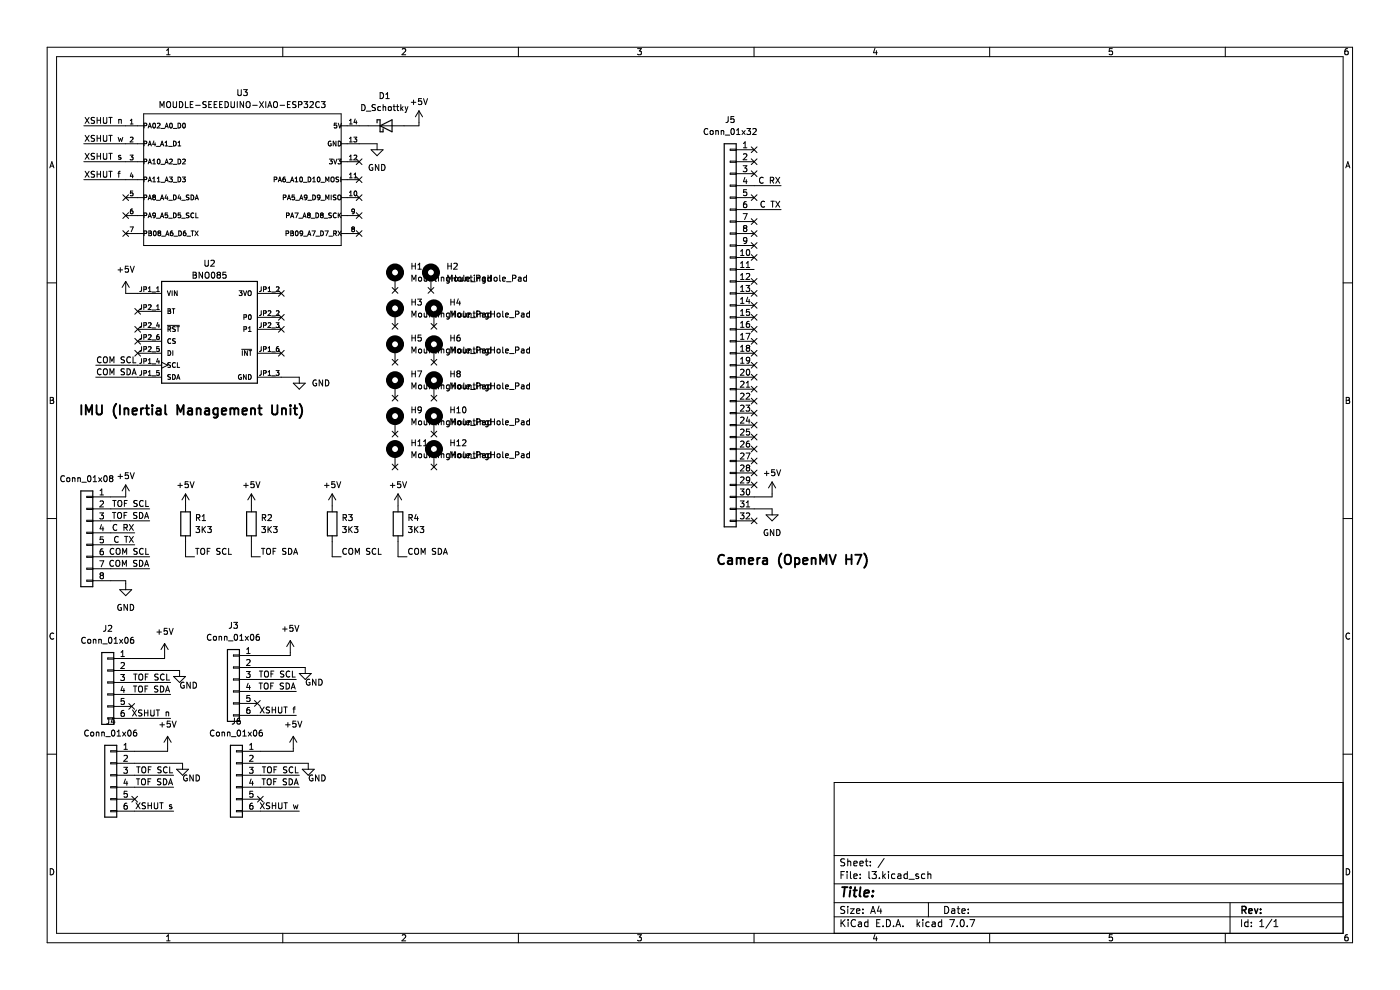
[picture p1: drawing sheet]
<svg xmlns="http://www.w3.org/2000/svg" width="297mm" height="210mm" viewBox="0 0 297 210" stroke-linecap="round" stroke-linejoin="round" font-family="sans-serif">
<g fill="none" stroke="#000" stroke-width=".21">
<path d="M10 10h276.9v190h-276.9zM12 12h272.9v186h-272.9zM35.3 11.6h.8M35.3 10.7l.4-.4v1.3M50.5 19v1l.2 .3 .4-.1 .1-.2v-1M51.7 19h.8l-.5 .5 .4 .1v.6l-.2 .1-.5-.1M60 10v2M80.6 19.6a.64 .64 0 0 1 .8 .7 .64 .64 0 0 1-.8 .6zM85.3 10.4l.5-.1 .3 .4-.8 .9h.8M110 10v2M135.3 10.3h.8l-.5 .5 .4 .1v.6l-.2 .1-.5-.1M160 10v2"/>
<path d="M185.6 10.3l-.3 .9h.8M185.9 10.7v.9M210 10v2M236 10.3h-.6l-.1 .6h.6l.1 .6-.2 .1-.5-.1M259.9 10v2M285.9 10.3l-.4 .1-.2 .2v.8l.2 .2 .5-.1-.1-.6-.4-.1-.2 .3M10.6 35.6l.4-1.3 .4 1.3M10.7 35.2h.6M17.8 30.5h12.7M17.8 26.7h12.7M17.8 38.1h12.7M17.8 34.3h12.7"/>
<path d="M18.1 36.3l.8 1.3M18.1 32.5l.8 1.3M18.1 28.7l.8 1.3M18.1 24.9l.8 1.3M18.9 36.3l-.8 1.3M18.9 32.5l-.8 1.3M18.9 28.7l-.8 1.3M18.9 24.9l-.8 1.3M20.1 36.4l-.7 .1v.3l.5 .3 .2 .3-.3 .2-.5-.1M20.1 25h-.7v.4l.5 .2 .2 .3-.3 .3-.5-.1M20.1 28.8h-.7v.4l.5 .2 .2 .3-.3 .3-.5-.1M20.1 32.6h-.7v.4l.5 .2 .2 .4-.3 .2-.5-.1"/>
<path d="M20.6 24.9v1.3M20.6 28.7v1.3M20.6 32.5v1.3M20.6 36.3v1.3M20.6 36.9h.7M20.6 33.1h.7M20.6 29.3h.7M20.6 25.5h.7M21.3 24.9v1.3M21.3 28.7v1.3M21.3 32.5v1.3M21.3 36.3v1.3"/>
<path d="M21.9 36.3v1.1l.3 .2 .3-.1 .2-.1v-1.1M21.9 24.9v1l.3 .3 .3-.1 .2-.2v-1M21.9 28.7v1l.3 .3 .3-.1 .2-.2v-1M21.9 32.5v1.1l.3 .2 .3-.1 .2-.1v-1.1M23.1 36.3h.7M23.1 32.5h.7M23.1 28.7h.7M23.1 24.9h.7M23.4 24.9v1.3M23.4 28.7v1.3M23.4 32.5v1.3M23.4 36.3v1.3"/>
<path d="M25 36.8h.5M25.1 29.1l.2 .9 .3-.6 .2 .6 .2-.9M25.2 25.3v.9M25.2 25.4h.5v.8M25.5 36.3l-.3 .2v1.1M25.6 33l-.3-.1-.2 .2 .1 .2 .4 .1v.3h-.5M27.6 32.9h.6l-.3 .4 .3 .1v.4h-.6M27.6 29.2l.4-.1 .2 .3-.6 .7h.6M27.6 26.3h.6M27.6 25.6l.3-.3v1M27.9 36.7l-.3 .7h.7M28.1 37.1v.6"/>
<path d="M30.5 24.1h41.9v28h-41.9zM30.6 30.5l.4-.1 .1-.4-.5-.1v1.1M30.6 26.7l.4-.1 .1-.4-.5-.1v1M30.6 34.3l.4-.1 .1-.4h-.5v1M30.6 38.1l.4-.1 .1-.3-.5-.1v1M31.4 27.1l.4-1 .3 1M31.4 31l.4-1.1 .3 1.1M31.4 34.8l.4-1 .3 1M31.4 38.6l.4-1 .3 1M31.5 38.3h.5M31.5 26.9h.5M31.5 30.7h.5"/>
<path d="M31.5 34.5h.5M32.4 38.6h.6M32.4 34.8h.6M32.4 34l.3-.2v1M32.4 37.8l.3-.2v1M32.5 26.2l.1-.1a.49 .49 0 0 1 .4 .6 .49 .49 0 0 1-.5 .4l-.1-.3zM32.6 29.9l-.2 .7h.6M32.9 30.3v.7M33.2 31.1h.8M33.4 38.6h.6M33.4 26.2l.4-.1 .2 .3-.7 .7h.7M33.4 37.8l.3-.2v1"/>
<path d="M33.5 33.8h.1a.49 .49 0 0 1 .4 .5 .49 .49 0 0 1-.5 .4l-.1-.3zM34 22.8v-1.2l.4 .9 .4-.9v1.2M34 31l.4-1.1 .3 1.1M34.1 27.2h.8M34.1 38.7h.8M34.1 30.7h.5M34.1 34.9h.8M35 27.1l.4-1 .3 1M35 34.8l.4-1 .3 1M35 38.6l.4-1 .3 1M35 31h.6M35 30.2l.3-.3v1.1"/>
<path d="M35.1 38.3h.5M35.1 26.9h.5M35.1 34.5h.5M35.5 21.6h.1a.43 .43 0 0 1 .6 .4v.4a.42 .42 0 0 1-.4 .4 .42 .42 0 0 1-.5-.4zM35.8 31.1h.8M35.9 37.6h.7l-.4 .3 .3 .1v.5M35.9 38.5h.1M36 38.5h.5M36 33.8h.4l.2 .2-.7 .8h.7M36.1 26.2l.1-.1a.49 .49 0 0 1 .4 .6 .49 .49 0 0 1-.5 .4l-.1-.3zM36.5 38.5h.1M36.7 21.6v1l.3 .2h.3l.2-.2v-1"/>
<path d="M36.8 27.2h.7M36.8 38.7h.7M36.8 34.9h.7M36.8 29.9a.51 .51 0 0 1 .6 .5 .51 .51 0 0 1-.6 .6zM37.8 37.6a.51 .51 0 0 1 .6 .5 .51 .51 0 0 1-.6 .5zM37.8 30.2l.3-.3v1.1M37.8 26.1a.51 .51 0 0 1 .6 .5 .51 .51 0 0 1-.6 .5zM37.8 33.8a.51 .51 0 0 1 .6 .5 .51 .51 0 0 1-.6 .5zM37.8 31h.6M38.1 21.6a.64 .64 0 0 1 .7 .6 .64 .64 0 0 1-.7 .6zM38.7 37.6h.6l-.3 .3 .3 .1v.5M38.7 38.5h.1"/>
<path d="M38.7 33.8h.4l.2 .2-.6 .8h.6M38.7 38.5h.5M38.8 26.2l.2-.1a.49 .49 0 0 1 .3 .6 .49 .49 0 0 1-.4 .4l-.2-.3zM39.3 38.5h-.1M39.3 21.6v1.2h.6M40.4 22.2h.4M41 21.6h-.6v1.2h.6M41.5 22.3h1M43.7 21.6l-.6 .1v.3l.5 .3 .1 .3-.2 .2h-.5M44.3 22.2h.4M44.9 21.6h-.6v1.2h.6M45.4 22.2h.5"/>
<path d="M46 21.6h-.6v1.2h.6M46.6 22.2h.4M47.2 21.6h-.6v1.2h.6M47.7 21.6a.64 .64 0 0 1 .8 .6 .64 .64 0 0 1-.8 .6zM49 21.6v1l.2 .2h.4l.1-.2v-1M50.3 21.6v1.2M51.7 21.6v1.2l-.8-1.2v1.2M52.3 21.7l.2-.1a.43 .43 0 0 1 .6 .4v.4a.42 .42 0 0 1-.5 .4 .42 .42 0 0 1-.4-.4zM53.6 22.3h1M55.1 21.6l.8 1.2M55.9 21.6l-.8 1.2M56.4 21.6v1.2"/>
<path d="M56.8 22.8l.4-1.2 .5 1.2M56.9 22.5h.6M58.2 38.1l.4-.1 .1-.3-.5-.1v1M58.2 21.6h.1a.43 .43 0 0 1 .6 .4v.4a.42 .42 0 0 1-.5 .4 .42 .42 0 0 1-.4-.4zM59 38.6l.4-1 .3 1M59.1 38.3h.5M59.4 22.3h1M60.5 37.6l-.4 .2-.1 .6 .2 .2 .3-.1v-.5l-.3-.1-.2 .2M60.8 38.7h.8M61 22.2h.4M61.6 21.6h-.6v1.2h.6M61.6 38.6l.4-1 .3 1"/>
<path d="M61.7 38.3h.5M62.6 38.6h.6M62.6 37.8l.3-.2v1M62.8 21.6l-.7 .1v.3l.6 .3 .1 .3-.2 .2h-.5M63.3 22.2h.6l.1-.5-.7-.1v1.2M63.7 37.7l.1-.1a.49 .49 0 0 1 .4 .5 .49 .49 0 0 1-.5 .4l-.1-.3zM64.4 38.7h.7M64.5 21.6h.8l-.5 .4 .4 .2v.5l-.2 .1-.5-.1M65.4 37.6a.51 .51 0 0 1 .6 .5 .51 .51 0 0 1-.6 .5zM65.8 21.7l.4-.1 .3 .3-.8 .9h.8M66.3 38.6h.6M66.3 37.8l.3-.2v1"/>
<path d="M67.4 37.7l.1-.1a.49 .49 0 0 1 .4 .5 .49 .49 0 0 1-.4 .4l-.2-.3zM67.8 21.7a.56 .56 0 0 0-.8 .5 .56 .56 0 0 0 .8 .5M68.1 38.7h.8M68.2 21.6h.8l-.5 .4 .4 .2v.5l-.2 .1-.5-.1M69.1 38.6v-1l.3 .7 .4-.7v1M69.9 33.8h.6l-.3 .3 .2 .1v.5h-.5M70.2 30a.46 .46 0 0 0-.6 .5 .46 .46 0 0 0 .7 .4v-.4h-.2M70.4 37.6l.4 .1 .1 .5-.3 .4-.3-.2-.1-.5zM70.8 33.8l.3 1 .4-1M71.3 29.9v1.1l-.6-1.1v1.1M71.4 26.1h-.5v.5h.5v.5h-.5M71.7 33.8h.6l-.3 .3 .3 .1v.5h-.6"/>
<path d="M71.8 26.1l.3 1 .3-1M71.8 29.9a.51 .51 0 0 1 .5 .5 .51 .51 0 0 1-.5 .6zM71.9 37.6l-.6 .1a.42 .42 0 0 0 .5 .5v.3h-.5M72.3 37.6v1M72.4 30.5h7.6v1.3M72.4 38.1h3.8M72.4 34.3h3.8M74.1 25.6l.3-.3v1M74.1 26.3h.6M74.1 29.4l.3-.3v1M74.1 33.2l.3-.3v1M74.1 37l.3-.3v1"/>
<path d="M74.1 37.7h.6M74.1 33.9h.6M74.1 30.1h.6M75.1 29.1h.6l-.3 .4 .2 .1v.4h-.5M75.1 33l.4-.1 .2 .3-.6 .7h.6M75.1 37.7h.6M75.1 37l.3-.3v1M75.4 25.2l-.3 .8h.6M75.6 37.5l1.2 1.2M75.6 33.7l1.2 1.2M75.6 25.6v.7M76.7 22.2a.64 .64 0 0 1 .8 .6 .64 .64 0 0 1-.8 .7z"/>
<path d="M76.8 37.5l-1.2 1.2M76.8 33.7l-1.2 1.2M77.7 23.6h1M78.7 31.8h2.6l-1.3 1.2zM79 34.9a.58 .58 0 0 0-.7 .6 .58 .58 0 0 0 .8 .5v-.4h-.3M79.6 22.2l-.6 .1v.4l.5 .2 .1 .3-.2 .3-.5-.1M80.4 34.9v1.3l-.8-1.3v1.3M80.7 22.7l-.3-.1-.3 .3 .2 .5h.4M81 34.9a.64 .64 0 0 1 .7 .6 .64 .64 0 0 1-.7 .7zM81.3 22.7h.5v.8M81.3 22.2v1.3M81.9 20.9h.7"/>
<path d="M81.9 20l.3-.4v1.3M82.5 22.7l.3-.1 .2 .3v.3l-.2 .3-.4-.3zM83.4 22.6h.5M83.6 22.2v1.1l.3 .2M84.1 22.6h.5M84.3 22.2v1.1l.3 .2M85 22.2v1.3M85.1 23l.4 .5M85.5 22.6l-.5 .5M85.9 22.6l.3 .9M86.2 23.5l-.3 .4M86.5 22.6l-.3 .9"/>
<path d="M87.2 21.7h1M87.7 21.2v1M88.9 23.5v3.2h-16.5M88.9 23.5l-.8 1.3M88.9 23.5l.7 1.3M89.4 20.9h-.6v.6h.6v.6l-.2 .1-.4-.1M89.8 20.9l.5 1.3 .4-1.3M150.2 27.4a.56 .56 0 0 0-.8 .5 .56 .56 0 0 0 .8 .5M150.7 27.8l.2-.1 .3 .1v.7l-.5-.1zM151.9 27.8l.4-.1 .1 .8M151.9 27.7v.8M153 27.8l.5-.1v.8"/>
<path d="M153 27.7v.8M153.8 28.7h1M154.5 24.7l-.1 1.1-.4 .2M154.9 31.6h1.3v.3h-1.3zM154.9 34.2h1.3v.2h-1.3zM154.9 36.7h1.3v.3h-1.3zM154.9 39.3h1.3v.2h-1.3zM155.2 27.4l.2-.1a.68 .68 0 0 1 .4 .6 .68 .68 0 0 1-.4 .6l-.3-.4zM155.7 24.7h-.6l-.1 .6h.6l.1 .6-.2 .1-.5-.1M156.2 39.4h9.5M156.2 34.3h3.8M156.2 31.8h3.8"/>
<path d="M156.2 36.8h3.8M156.3 28.5h.7M156.3 27.6l.3-.3v1.2M157.4 27.7l.7 .8M157.7 35.2h.7l-.4 .4 .4 .2v.5l-.2 .1-.5-.1M157.7 32.7l.5-.1 .2 .4-.7 .9h.7M157.7 31.3h.7M157.7 30.4l.4-.3v1.2M158 37.6l-.3 .9h.8M158.1 27.7l-.7 .8M158.3 38.1v.9M158.4 27.3h.8l-.4 .4 .4 .2v.5l-.2 .1-.6-.1"/>
<path d="M159.4 33.7l1.2 1.2M159.4 31.2l1.2 1.2M159.4 36.2l1.2 1.3M159.7 27.4l.5-.1 .2 .3-.7 .9h.7M160.6 33.7l-1.2 1.2M160.6 31.2l-1.2 1.2M160.6 36.2l-1.2 1.3M161.9 37.7a.56 .56 0 0 0-.8 .5 .56 .56 0 0 0 .8 .5M163.4 38.3l.6-.1 .1-.5-.7-.1v1.3M163.7 38.3l.4 .6M164.6 37.6l.8 1.3M165.4 37.6l-.8 1.3"/>
<path d="M285.5 35.6l.4-1.3 .5 1.3M285.6 35.2h.6M25 57.3h1M25.5 56.8v.9M26.1 45.1l1.2 1.2M26.1 41.3l1.2 1.2M26.1 48.9l1.2 1.3M26.7 59.7v2.5h7.6M26.7 41.9h3.8M26.7 49.5h3.8M26.7 59.7l-.8 1.3M26.7 59.7l.7 1.3"/>
<path d="M26.7 45.7h3.8M27.2 56.5h-.6l-.1 .6 .7-.1v.6l-.2 .1-.5-.1M27.3 45.1l-1.2 1.2M27.3 41.3l-1.2 1.2M27.3 48.9l-1.2 1.3M27.6 48.1h.7l-.5 1.1M27.6 56.5l.5 1.2 .4-1.2M28.1 44.3l-.4 .3-.1 .6 .2 .1 .4-.1-.1-.4-.3-.1-.2 .2M28.2 40.5h-.5l-.1 .5h.5l.1 .4h-.6M30.6 41.9h.4l.1-.4-.5-.1v1M30.6 49.5h.4l.1-.4-.5-.1v1M30.6 45.7h.4l.1-.4-.5-.1v1"/>
<path d="M31.4 42.4l.4-1 .3 1M31.4 46.2l.4-1 .3 1M31.5 42.1h.5M31.5 45.9h.5M31.6 49h.3l.2 .2-.2 .3 .3 .3-.2 .2h-.4zM31.6 49.5h.3M32.6 41.8h.2M32.6 41.8l-.2 .2 .2 .4 .4-.2-.2-.4M32.6 41.8l-.2-.2 .2-.2 .4 .2-.2 .2M32.7 49h.1a.49 .49 0 0 1 .4 .5 .49 .49 0 0 1-.5 .5l-.2-.4zM32.7 49l-.1 .1M33 45.6l-.2 .2h-.3v-.5l.3-.1 .2 .2-.1 .6-.4 .2"/>
<path d="M33.2 42.5h.8M33.2 46.3h.8M33.7 49.4l-.2-.2 .2-.2 .4 .2-.2 .2M33.7 49.4l-.2 .2 .2 .4 .4-.2-.2-.4M33.7 49.4h.2M34 42.4l.4-1 .3 1M34 46.2l.4-1 .3 1M34.1 42.1h.5M34.1 45.9h.5M34.3 50.1h.8M35.2 50l.3-1 .3 1M35.3 49.7h.4"/>
<path d="M35.3 41.3l-.3 .7h.6M35.5 41.7v.7M35.5 45.2h-.4l-.1 .5 .5-.1v.5h-.5M35.8 42.5h.8M35.8 46.3h.8M36.6 49l-.4 .2-.1 .6 .2 .2 .4-.1-.1-.5h-.3l-.2 .2M36.8 41.4a.51 .51 0 0 1 .6 .5 .51 .51 0 0 1-.6 .5zM36.8 45.2a.51 .51 0 0 1 .6 .5 .51 .51 0 0 1-.6 .5zM36.9 50.1h.8M37.9 49a.51 .51 0 0 1 .6 .5 .51 .51 0 0 1-.6 .5zM38 41.3l-.2 .7h.6M38.3 41.7v.7"/>
<path d="M38.3 45.2h-.5v.5l.5-.1v.5h-.5M38.5 42.5h.8M38.5 46.3h.8M39.4 49l-.5 .2v.6l.2 .2 .3-.1v-.5h-.3l-.2 .2M39.7 50.1h.7M40.1 45.2l-.5 .1a.42 .42 0 0 0 .4 .5v.3h-.5M40.1 41.4l-.5 .1a.42 .42 0 0 0 .4 .5v.3h-.5M40.5 49h.6M40.5 41.4a.51 .51 0 0 1 .6 .5 .51 .51 0 0 1-.6 .5zM40.8 49v1M41 57.7h.4l.2 .3-.2 .3 .2 .2 .1 .3-.2 .2h-.5zM41 58.3h.4"/>
<path d="M41.1 45.3a.45 .45 0 0 0-.6 .4 .45 .45 0 0 0 .6 .4M41.4 49l.6 1M41.4 42.4l.3-1 .4 1M41.5 42.1h.5M41.5 45.2v1h.5M42 49l-.6 1M43 57.7v1.3l-.8-1.3v1.3M43.5 55.2v1l.2 .3 .4-.1 .1-.2v-1M43.6 57.9l.2-.2a.43 .43 0 0 1 .6 .5v.4a.42 .42 0 0 1-.5 .4 .42 .42 0 0 1-.4-.4zM44.7 55.3l.5-.1 .3 .4-.8 .9h.8M45 57.8l.1-.1a.68 .68 0 0 1 .5 .7 .68 .68 0 0 1-.5 .6 .84 .84 0 0 1-.1-1.2zM46.3 58.3l-.3 .2 .1 .4 .2 .1 .4-.1 .1-.1v-.3l-.3-.2"/>
<path d="M46.3 58.3l-.3-.3 .3-.3h.2l.3 .3-.3 .3M46.3 58.3h.2M47.9 57.7h-.6v.6h.6v.6l-.2 .1-.4-.1M60.1 41.9h.5v-.4l-.5-.1v1M60.7 49.5h.5v-.4l-.5-.1v1M60.8 45.7h.5v-.4l-.5-.1v1M61 42.4l.3-1 .3 1M61.1 42.1h.5M61.6 46.2l.4-1 .3 1M61.7 49h.3l.2 .2-.2 .3 .3 .3-.2 .2h-.4zM61.7 49.5h.3M61.7 45.9h.5"/>
<path d="M62.5 41.4h-.5l-.1 .5 .5-.1 .1 .5h-.6M62.6 45.2h.6l-.4 1M62.7 42.5h.8M62.8 49.1l.1-.1a.49 .49 0 0 1 .4 .5 .49 .49 0 0 1-.5 .5l-.1-.4zM63.4 46.3h.8M63.6 42.4l.3-1 .4 1M63.7 42.1h.5M64.2 49.4l-.2 .2h-.3v-.5l.3-.1 .2 .2v.6l-.5 .2M64.3 46.2l.3-1 .3 1M64.4 45.9h.4M64.4 50.1h.8M65.1 41.8l-.2 .2-.3-.1v-.4l.3-.1 .2 .2v.5l-.5 .3"/>
<path d="M65.3 50l.3-1 .4 1M65.3 42.5h.8M65.4 49.7h.5M65.4 45.6l-.2-.2 .2-.2 .4 .2-.2 .2M65.4 45.6l-.2 .2 .2 .4 .4-.2-.2-.4M65.4 45.6h.2M66 46.3h.8M66.2 49h.7l-.5 1M66.3 41.4a.51 .51 0 0 1 .6 .5 .51 .51 0 0 1-.6 .5zM67 45.2a.51 .51 0 0 1 .6 .5 .51 .51 0 0 1-.6 .5zM67 50.1h.8M67.9 41.8l-.2 .2-.3-.1v-.4l.3-.1 .2 .2-.1 .5-.4 .3"/>
<path d="M68 49a.51 .51 0 0 1 .6 .5 .51 .51 0 0 1-.6 .5zM68.1 42.5h.8M68.2 45.6l-.2-.2 .2-.2 .4 .2-.2 .2M68.2 45.6l-.2 .2 .2 .4 .4-.2-.2-.4M68.2 45.6h.2M68.8 46.3h.7M69 49h.6l-.4 1M69.1 42.4v-1l.3 .7 .4-.7v1M69.8 50.1h.7M70.3 41.4v1M70.3 45.2l-.5 .1a.42 .42 0 0 0 .5 .5l-.1 .3h-.5M70.8 49.5h.5v-.4l-.5-.1v1"/>
<path d="M71 49.5l.4 .5M71.3 41.4l-.6 .1a.42 .42 0 0 0 .5 .5v.3h-.5M71.3 45.3a.45 .45 0 0 0-.6 .4 .45 .45 0 0 0 .6 .4M71.7 49l.7 1M71.8 45.2v1M71.8 41.4l.5 .1v.5l-.2 .4-.4-.2v-.5zM71.9 45.6l.4 .6M72.3 45.2l-.5 .6M72.4 41.9h3.8M72.4 49.5h3.8M72.4 45.7h3.8M72.4 49l-.7 1"/>
<path d="M74.1 41.5h.6M74.1 40.8l.3-.3v1M74.8 48.6l-.2 .2 .2 .4 .4-.2-.2-.4M74.8 48.6l-.2-.2 .2-.3 .4 .2-.2 .3M74.8 48.6h.2M75.2 44.8l-.2 .2-.3-.1v-.5l.3-.1 .2 .2v.6l-.5 .2M75.3 40.6l.1-.1a.49 .49 0 0 1 .3 .5 .49 .49 0 0 1-.4 .5l-.2-.4zM75.6 48.9l1.2 1.3M75.6 45.1l1.2 1.2M75.6 41.3l1.2 1.2M76.8 48.9l-1.2 1.3M76.8 45.1l-1.2 1.2"/>
<path d="M76.8 41.3l-1.2 1.2M83.8 59.1v2.5M87.4 55.8v1.3M87.4 59.6v-1.2l.4 .9 .4-.9v1.2M87.4 56.4h.7M88.1 55.8v1.3M88.7 57.1h.7M88.7 56.2l.3-.4v1.3M88.8 58.9l.2-.1 .4 .1-.1 .7-.5-.1zM90 58.8l.1 .8 .4-.1M90.5 58.8v.8M91.1 58.9h.5l.1 .7"/>
<path d="M91.1 58.8v.8M91.4 59.1v2.5M92.1 58.8h.5M92.3 58.4v1.1l.3 .1M93 58.4v.1M93 58.8v.8M93.6 58.9h.5l.1 .7M93.6 58.8v.8M95 55.8v1.3M95 59.6v-1.2l.4 .9 .5-.9v1.2M95 56.4h.7M95.3 58.9l-.4-.1-.2 .2 .1 .6h.5"/>
<path d="M95.3 58.8v1l-.2 .3-.3-.1M95.7 55.8v1.3M95.9 59h.7M95.9 58.4v1.2M96.3 56l.5-.2 .2 .4-.8 .9h.8M96.5 58.9l.3-.1 .3 .2v.4l-.3 .2-.4-.2zM96.6 58.4v1.2M97.3 58.9l.3-.1 .3 .2v.4l-.3 .2-.4-.2zM97.6 58.8l.1 .8 .5-.1M98.2 58.8v.8M98.4 58.4v1.1l.2 .1M98.8 58.9h.4l.1 .7"/>
<path d="M98.8 58.8v.8M99 59.2l.6-.1-.1-.2-.3-.1-.2 .2 .1 .6h.4M99.7 58.8h.5M99.8 59.8h1M99.9 58.4v1.1l.3 .1M100.6 58.4v.1M100.6 58.8v.8M101.1 59h.6l.1-.5-.7-.1v1.2M101.2 58.9h.5l.1 .7M101.2 58.8v.8M102.3 59.4l.2 .2h.4M102.4 59.5l.2 .1"/>
<path d="M102.6 58.8l-.3 .2v.5M102.7 58.8l.2 .1M102.8 58.8l-.4 .1M102.9 58.9v.1M102.9 59.1l-.6 .2M102.9 58.8v1l-.2 .3-.3-.1M103.5 58.4v1.2M103.5 59h.8M104.1 58.9l-.4-.1-.2 .2 .1 .6h.5M104.1 58.4v1.2M104.3 58.4v1.2M104.9 58.9l.3-.1 .3 .2v.4l-.3 .2-.4-.2z"/>
<path d="M106 58.4v1.1l.2 .1M106.6 59.2l.6-.1v-.2l-.4-.1-.2 .2 .1 .6h.5M107.5 59.8h.9M108.7 59h.6l.1-.5-.7-.1v1.2M110 58.9h.5v.7M110.5 59.1l-.6 .2 .2 .3h.4M111.7 58.9l-.4-.1-.2 .2 .1 .6h.5M111.7 58.4v1.2M154.9 41.8h1.3v.2h-1.3zM154.9 44.3h1.3v.3h-1.3zM154.9 46.9h1.3v.2h-1.3zM154.9 49.4h1.3v.3h-1.3z"/>
<path d="M154.9 52h1.3v.2h-1.3zM154.9 54.5h1.3v.2h-1.3zM154.9 57h1.3v.3h-1.3zM154.9 59.6h1.3v.2h-1.3zM156.2 44.5h9.5M156.2 54.6h3.8M156.2 57.2h3.8M156.2 59.7h3.8M156.2 41.9h3.8M156.2 47h3.8M156.2 49.5h3.8M156.2 52.1h3.8"/>
<path d="M157.1 54.2h.7M157.1 53.3l.4-.4v1.3M157.1 55.8l.4-.3v1.2M157.1 58.4l.4-.4v1.3M157.1 56.7h.7M157.1 59.3h.7M157.7 45.3h.8l-.5 1.3M158 48.4l-.3-.2 .3-.3h.2l.2 .2-.2 .3M158 48.4l-.3 .2 .1 .4 .2 .1h.3l.1-.2v-.3l-.2-.2M158 48.4h.2M158.3 42.8h-.3l-.2 .3-.1 .7 .3 .2 .4-.1-.1-.6h-.3l-.3 .2M158.3 58.1l.5-.1 .2 .4-.7 .9h.7"/>
<path d="M158.3 56.7h.7M158.3 55.8l.4-.3v1.2M158.4 40.2h-.6l-.1 .6h.6l.1 .6-.2 .1-.5-.1M158.4 53.1l.2-.2a.68 .68 0 0 1 .5 .7 .68 .68 0 0 1-.5 .6l-.3-.5zM158.4 50.9l-.2 .3-.4-.1v-.6l.4-.1 .2 .2v.8l-.2 .2-.4 .1M159.4 59.1l1.2 1.2M159.4 54l1.2 1.2M159.4 48.9l1.2 1.3M159.4 46.4l1.2 1.2M159.4 51.5l1.2 1.2M159.4 41.3l1.2 1.2M160.6 59.1l-1.2 1.2"/>
<path d="M160.6 54l-1.2 1.2M160.6 48.9l-1.2 1.3M160.6 46.4l-1.2 1.2M160.6 51.5l-1.2 1.2M160.6 41.3l-1.2 1.2M162.2 42.8a.56 .56 0 0 0-.8 .5 .56 .56 0 0 0 .8 .5M163.5 42.7h.8M163.9 42.7v1.2M164.6 42.7l.8 1.2M165.4 42.7l-.8 1.2M10 60h2M20.3 77.5h14"/>
<path d="M21.4 78.4a.56 .56 0 0 0-.7 .5 .56 .56 0 0 0 .7 .5M21.4 75.8a.56 .56 0 0 0-.7 .5 .56 .56 0 0 0 .7 .5M22 75.9l.2-.2a.43 .43 0 0 1 .6 .4v.4a.42 .42 0 0 1-.4 .5 .42 .42 0 0 1-.5-.5zM22 78.4l.2-.2a.43 .43 0 0 1 .6 .5v.4a.42 .42 0 0 1-.4 .4 .42 .42 0 0 1-.5-.4zM23.3 77v-1.3l.4 .9 .5-.9v1.3M23.3 79.5v-1.3l.4 .9 .5-.9v1.3M26.4 78.3l-.7 .1v.3l.6 .3 .1 .3-.2 .2-.5-.1M26.4 75.8h-.7v.4l.6 .2 .1 .3-.2 .3-.5-.1M26.9 78.2a.64 .64 0 0 1 .8 .7 .64 .64 0 0 1-.8 .6zM27.7 75.8a.56 .56 0 0 0-.8 .5 .56 .56 0 0 0 .8 .5M28 79.5l.5-1.3 .4 1.3M28.2 79.1h.6"/>
<path d="M28.2 75.7v1.3h.6M28.6 65.4l1.2 1.3M28.6 69.2l1.2 1.3M28.6 71.8l1.2 1.2M28.6 74.3l1.2 1.2M29.2 69.9h5.1M29.2 72.4h5.1M29.2 74.9h5.1M29.2 66h5.1M29.8 65.4l-1.2 1.3M29.8 69.2l-1.2 1.3M29.8 71.8l-1.2 1.2"/>
<path d="M29.8 74.3l-1.2 1.2M30 60.8v.9l-.4 .2M30 64.6v.9l-.4 .2M30 68.5v.8l-.4 .2M30 71v.9l-.4 .1M30 73.5v.9l-.4 .1M30 76.1v.8l-.4 .2M30 78.6v.9l-.4 .1M30.5 79.1h.5v-.4l-.5-.1v1M30.5 65.2l.5-.1v-.4l-.5-.1v1.1M30.5 76.6h.5v-.4l-.5-.1v1M30.5 71.5h.5v-.4l-.5-.1v1"/>
<path d="M30.5 74.1l.5-.1v-.4l-.5-.1v1M30.5 61.4l.5-.1v-.4l-.5-.1v1.1M30.5 69l.5-.1v-.3l-.5-.1v1M31.5 68.6l.4-.1 .2 .2-.7 .8h.7M31.5 64.7l.4-.1 .2 .3-.7 .8h.7M31.5 61.9h.6M31.5 77.1h.6M31.5 79.6h.6M31.5 61.1l.3-.3v1.1M31.5 76.4l.3-.3v1M31.5 78.9l.3-.3v1M31.5 73.6l.4-.1 .2 .3-.7 .7h.7"/>
<path d="M31.5 71.1l.4-.1 .2 .3-.7 .7h.7M32.3 61.9h.7M32.3 79.7h.7M32.3 77.2h.7M32.3 74.6h.7M32.3 65.8h.7M32.3 69.6h.7M32.3 72.1h.7M33.2 61.9h.6M33.2 79.5l.5 .1M33.2 61.1l.3-.3v1.1M33.2 64.9l.3-.3v1.1"/>
<path d="M33.2 65.7h.6M33.5 76l-.3 .7h.7M33.5 68.4l-.3 .7h.7M33.7 71l-.4 .2-.1 .6 .2 .2 .4-.1-.1-.5h-.3l-.2 .2M33.7 68.8v.7M33.7 76.4v.7M33.8 73.5h-.5l-.1 .5h.5l.1 .5h-.6M33.8 78.6h-.5l-.1 .5 .5-.1 .1 .5M33.8 79.5l-.1 .1M34.3 76.8l1.3 .7-1.3 .6M35.5 61.7l.3 1 .4-1M35.5 69h2.6"/>
<path d="M35.6 65.5h.4l.2 .2-.2 .3 .2 .3-.2 .2h-.4zM35.6 69.8h.5l.1-.4-.6-.1v1M35.6 66h.4M35.6 74.4a.51 .51 0 0 1 .6 .5 .51 .51 0 0 1-.6 .5zM35.9 69.8l.3 .5M36.2 77h-.6a.42 .42 0 0 0 .5 .5v.4h-.5M36.2 79.5l-.6 .1a.42 .42 0 0 0 .5 .5v.3h-.5M36.2 71.9a.45 .45 0 0 0-.6 .4 .45 .45 0 0 0 .6 .5M36.5 65.5h.6M36.5 61.7v1M36.6 79.5a.51 .51 0 0 1 .6 .5 .51 .51 0 0 1-.6 .5zM36.7 74.4v1"/>
<path d="M36.8 65.5v1M37.2 71.9h-.5a.42 .42 0 0 0 .4 .6v.3h-.5M37.2 77a.45 .45 0 0 0-.6 .4 .45 .45 0 0 0 .6 .4M37.2 69.3l-.5 .1a.42 .42 0 0 0 .4 .5v.4h-.5M37.5 69.3h.6M37.6 61.7v1l-.6-1v1M37.6 76.9v1h.5M37.8 69.3v1M50.7 61.7h.7l-.4 .4 .3 .1v.4h-.6M51.2 79.5a.46 .46 0 0 0-.6 .5 .46 .46 0 0 0 .6 .4v-.4h-.2M51.3 74.1h2.1M51.4 74.4v1"/>
<path d="M51.6 61.7l.4 1 .3-1M51.7 67.3l.5-.1 .1-.3-.6-.1v1M51.7 69.8h.5l.1-.4-.6-.1v1M52.2 79.5v1l-.6-1v1M52.5 74.4v1l-.6-1v1M52.7 69.6l.3-.3v1M52.7 79.5a.51 .51 0 0 1 .6 .5 .51 .51 0 0 1-.6 .5zM52.7 70.3h.6M52.8 61.7l.4 .1 .1 .6-.3 .3-.3-.1-.1-.6zM52.8 66.9l.2-.1a.49 .49 0 0 1 .3 .5 .49 .49 0 0 1-.4 .4l-.2-.3zM52.8 74.4h.6M53.1 74.4v1"/>
<path d="M54.6 62.2h5.1M54.6 67.3h5.1M54.6 69.9h5.1M54.6 74.9h5.1M55.4 60.8v.9l-.4 .2M55.4 78.6v.9l-.4 .1M55.4 65.9v.9l-.4 .1M55.4 68.5v.8l-.4 .2M55.4 73.5v.9l-.4 .1M55.9 61.4l.5-.1v-.4l-.5-.1v1.1M55.9 66.4h.5v-.4l-.5-.1v1M55.9 69l.5-.1v-.3l-.5-.1v1"/>
<path d="M55.9 74.1l.5-.1v-.4l-.5-.1v1M55.9 79.1h.5v-.4l-.5-.1v1M56.9 61.1l.3-.3v1.1M56.9 73.8l.3-.3v1M56.9 78.9l.3-.3v1M56.9 66l.4-.1 .2 .3-.7 .7h.7M56.9 68.6l.4-.1 .2 .2-.7 .8h.7M56.9 61.9h.6M56.9 79.6h.6M56.9 74.5h.6M57.6 61.9h.8M57.6 79.7h.8"/>
<path d="M57.6 74.6h.8M57.6 67h.8M57.6 69.6h.8M58.6 78.6h.6l-.3 .4 .2 .1v.4h-.5M58.6 68.5h.6l-.3 .3 .2 .1v.5h-.5M58.6 66l.4-.1 .2 .3-.6 .7h.6M58.6 60.9l.4-.1 .2 .3-.6 .8h.6M59.1 66.7l1.2 1.2M59.1 74.3l1.2 1.2M59.1 61.6l1.2 1.2M59.1 69.2l1.2 1.3M59.1 73.5l-.4 .3-.1 .6 .2 .1h.3v-.5l-.3-.1-.2 .2"/>
<path d="M60.3 66.7l-1.2 1.2M60.3 74.3l-1.2 1.2M60.3 61.6l-1.2 1.2M60.3 69.2l-1.2 1.3M83.2 76.2l1.2 1.2M83.2 61l1.2 1.2M83.2 68.6l1.2 1.2M83.8 66.7v2.5M83.8 74.3v2.5M84.4 76.2l-1.2 1.2M84.4 68.6l-1.2 1.2M84.4 61l-1.2 1.2"/>
<path d="M87.4 63.5v1.2M87.4 67.3v-1.3l.4 .9 .4-.9v1.3M87.4 71.1v1.2M87.4 74.9v-1.3l.4 .9 .4-.9v1.3M87.4 78.7v1.3M87.4 64.1h.7M87.4 71.7h.7M87.4 79.3h.7M88.1 63.5v1.2M88.1 71.1v1.2M88.1 78.7v1.3M88.6 63.5h.8l-.4 .4 .3 .2v.5l-.2 .1-.5-.1"/>
<path d="M88.6 78.7h.8l-.5 1.3M88.8 74.2l.2-.2 .4 .2-.1 .6h-.5zM88.8 66.5l.2-.1 .4 .1-.1 .7-.5-.1zM89.3 71.1h-.6v.6l.6-.1v.6l-.2 .1-.4-.1M90 66.4l.1 .8 .4-.1M90 74l.1 .8h.4M90.5 66.4v.9M90.5 74v.9M90.8 61l1.2 1.2M91.1 66.5h.5l.1 .8M91.1 74.2l.5-.1 .1 .8M91.1 66.4v.9"/>
<path d="M91.1 74v.9M91.4 68.6l1.3 1.2M91.4 76.2l1.3 1.2M92 61l-1.2 1.2M92.1 66.7v2.5M92.1 74.3v2.5M92.1 66.4h.5M92.1 74h.5M92.3 66v1.1l.3 .2M92.3 73.6v1.1l.3 .2M92.7 68.6l-1.3 1.2M92.7 76.2l-1.3 1.2"/>
<path d="M93 66v.1M93 66.4v.9M93 73.6v.1M93 74v.9M93.6 66.5h.5l.1 .8M93.6 74.2l.5-.1 .1 .8M93.6 66.4v.9M93.6 74v.9M95.3 74.1l-.4-.1-.2 .3 .1 .5h.5M95.3 74v1.1l-.2 .2-.3-.1M95.3 66.5l-.4-.1-.2 .3 .1 .5h.5M95.3 66.4v1l-.2 .3-.3-.1"/>
<path d="M95.6 63.5v1.2M95.6 67.3v-1.3l.5 .9 .4-.9v1.3M95.6 71.1v1.2M95.6 74.9v-1.3l.5 .9 .4-.9v1.3M95.6 78.7v1.3M95.6 64.1h.8M95.6 71.7h.8M95.6 79.3h.8M95.9 66.6h.7M95.9 74.2h.7M95.9 66v1.3M95.9 73.6v1.3"/>
<path d="M96.4 63.5v1.2M96.4 71.1v1.2M96.4 78.7v1.3M96.6 66v1.3M96.6 73.6v1.3M97.1 66.5h.6l.1 .6-.6 .1zM97.1 74.2l.6-.1 .1 .7h-.6zM97.2 79.2l-.3 .3 .1 .3 .2 .2 .3-.1 .1-.2v-.2l-.2-.3M97.2 79.2l-.3-.2 .3-.3h.2l.2 .2-.2 .3M97.2 79.2h.2M97.2 63.4l-.3 .9h.8M97.4 66.4l-.2 .3v.3l.2 .3"/>
<path d="M97.4 74l-.2 .3v.3l.2 .3M97.5 66.4l.2 .3v.3l-.2 .3M97.5 74l.2 .3v.3l-.2 .3M97.5 71.1h-.3l-.2 .3-.1 .7 .3 .2 .4-.1-.1-.6h-.3l-.3 .2M97.5 63.9v.8M98.2 74v.7l.4 .2M98.2 66.4v.7l.4 .2M98.4 66v1.1l.2 .2M98.4 73.6v1.1l.2 .2M98.8 66.4v.9M98.8 74v.9M98.8 67.1l-.2 .2"/>
<path d="M98.8 74.8l-.2 .1M99 74.5l.6-.2-.1-.2-.3-.1-.2 .2 .1 .6h.4M99 66.8l.6-.1-.1-.2-.3-.1-.2 .2 .1 .6h.4M99.4 66.5h.5v.8M99.4 74.2l.5-.1v.8M99.4 66.4v.9M99.4 74v.9M99.8 67.4h1M99.8 75h1M100.4 66.4h.4M100.4 74h.4M100.5 66v1.1l.3 .2"/>
<path d="M100.5 73.6v1.1l.3 .2M101.1 74.3l.6-.1 .1-.5-.7-.1v1.3M101.1 66.7l.6-.1 .1-.5-.7-.1v1.3M101.3 66v.1M101.3 66.4v.9M101.3 73.6v.1M101.3 74v.9M101.9 66.4v.9M101.9 74v.9M102.4 66.5h-.5M102.4 66.5v.8M102.4 74.1v.8"/>
<path d="M102.4 74.1l-.5 .1M102.4 74.1h.5v.8M102.4 66.5h.5v.8M102.9 66.7l-.6 .3 .2 .3 .4-.1M102.9 74.3l-.6 .3 .2 .3 .4-.1M103 74.6l.2 .3 .4-.1M103 67l.2 .3 .4-.1M103.6 74v1.1l-.3 .2-.3-.1M103.6 66.5l-.4-.1-.2 .3M103.6 66.4v1l-.3 .3-.3-.1M103.6 74.1l-.4-.1-.2 .3M103.6 66.5l-.1 .2 .1 .5"/>
<path d="M103.6 66.5h.5M103.6 67.2h.5M103.6 74.1l-.1 .2 .1 .5M103.6 74.1h.5M103.6 74.8h.5M104.1 66v1.3M104.1 73.6v1.3M104.2 66v1.3M104.2 73.6v1.3M104.2 66.6h.7M104.2 74.2h.7M104.9 66v1.3"/>
<path d="M104.9 73.6v1.3M105.5 74.2l.2-.2 .3 .2v.6h-.5zM105.5 66.5l.2-.1 .3 .1v.7l-.5-.1zM106.6 66v1.1l.2 .2M106.6 73.6v1.1l.2 .2M107.3 74.5l.6-.2-.1-.2-.4-.1-.1 .2v.6h.5M107.3 66.8l.6-.1-.1-.2-.4-.1-.1 .2v.6h.5M108.1 67.4h1M108.1 75h1M109.4 66.7l.6-.1v-.5l-.6-.1v1.3M109.4 74.3l.6-.1v-.5l-.6-.1v1.3M110.6 66.5h.5l.1 .8"/>
<path d="M110.6 74.1h.5l.1 .8M111.2 74.3l-.6 .3 .2 .3 .4-.1M111.2 66.7l-.6 .3 .2 .3 .4-.1M112.3 74.1l-.3-.1-.3 .3 .1 .5h.5M112.3 66.5l-.3-.1-.3 .3 .1 .5h.5M112.3 66v1.3M112.3 73.6v1.3M154.9 62.1h1.3v.3h-1.3zM154.9 64.6h1.3v.3h-1.3zM154.9 67.2h1.3v.2h-1.3zM154.9 69.7h1.3v.3h-1.3zM154.9 72.3h1.3v.2h-1.3z"/>
<path d="M154.9 74.8h1.3v.3h-1.3zM154.9 77.3h1.3v.3h-1.3zM154.9 79.9h1.3v.2h-1.3zM156.2 77.5h3.8M156.2 62.2h3.8M156.2 64.8h3.8M156.2 67.3h3.8M156.2 69.9h3.8M156.2 72.4h3.8M156.2 74.9h3.8M157.1 71.1l.4-.4v1.3M157.1 60.9l.4-.3v1.2"/>
<path d="M157.1 63.5l.4-.4v1.3M157.1 66l.4-.4v1.3M157.1 68.5l.4-.3v1.2M157.1 73.6l.4-.4v1.3M157.1 76.1l.4-.3v1.3M157.1 61.8h.7M157.1 64.4h.7M157.1 66.9h.7M157.1 69.4h.7M157.1 72h.7M157.1 74.5h.7M157.1 77.1h.7"/>
<path d="M157.1 78.4l.5-.1 .2 .4-.7 .9h.7M158.3 60.6h.7l-.4 .4 .4 .2v.5l-.2 .1-.5-.1M158.3 70.7h.8l-.5 1.3M158.4 78.4l.2-.1a.68 .68 0 0 1 .5 .7 .68 .68 0 0 1-.5 .6l-.3-.5zM158.6 73.8l-.3 .2 .1 .4 .2 .1h.3l.1-.2v-.3l-.2-.2M158.6 73.8l-.3-.3 .3-.3h.2l.2 .3-.2 .3M158.6 73.8h.2M158.6 63l-.3 .9h.8M158.9 68.2h-.3l-.2 .3-.1 .7 .3 .2 .4-.1-.1-.6h-.3l-.3 .2M158.9 63.5v.9M159 65.6h-.6l-.1 .6h.6l.1 .6-.2 .1-.5-.1M159 76.3l-.2 .3-.4-.1v-.6l.4-.1 .2 .2v.8l-.2 .2-.4 .1"/>
<path d="M159.4 61.6l1.2 1.2M159.4 69.2l1.2 1.3M159.4 71.8l1.2 1.2M159.4 74.3l1.2 1.2M159.4 64.2l1.2 1.2M159.4 66.7l1.2 1.2M159.4 79.4l1.2 1.2M159.4 76.9l1.2 1.2M160.6 61.6l-1.2 1.2M160.6 69.2l-1.2 1.3M160.6 71.8l-1.2 1.2M160.6 74.3l-1.2 1.2"/>
<path d="M160.6 64.2l-1.2 1.2M160.6 66.7l-1.2 1.2M160.6 79.4l-1.2 1.2M160.6 76.9l-1.2 1.2M284.9 60h2M10.7 84.3h.4l.2 .2-.2 .4 .2 .1 .1 .3-.2 .3h-.5zM10.7 84.9h.4M20.3 80h14M37.5 80.5l.3-1 .4 1M37.6 80.2h.5M54.6 80h8.9v1.3M62.2 81.3h2.6l-1.3 1.3z"/>
<path d="M67.1 80.7a.58 .58 0 0 0-.7 .5 .58 .58 0 0 0 .8 .5v-.4h-.3M68.4 80.6v1.3l-.7-1.3v1.3M69 80.6a.64 .64 0 0 1 .8 .6 .64 .64 0 0 1-.8 .7zM83.2 83.8l1.2 1.3M83.2 98.4l1.2 1.3M83.2 91.5l1.2 1.2M83.8 81.9v2.6M83.8 89.5v2.6M83.8 96.5v2.6M84.4 83.8l-1.2 1.3M84.4 98.4l-1.2 1.3M84.4 91.5l-1.2 1.2"/>
<path d="M87.4 82.5v-1.3l.4 .9 .4-.9v1.3M87.4 86.3v1.3M87.4 90.1v-1.3l.4 1 .4-1v1.3M87.4 93.3v1.3M87.4 97.1v-1.3l.4 .9 .4-.9v1.3M87.4 86.9h.7M87.4 93.9h.7M88.1 86.3v1.3M88.1 93.3v1.3M88.7 94.6h.7M88.7 93.7l.3-.4v1.3M88.8 81.8l.2-.1 .4 .1-.1 .6h-.5z"/>
<path d="M88.8 96.4l.2-.1 .4 .1-.1 .6h-.5zM88.8 89.4l.2-.1 .4 .1-.1 .7-.5-.1zM89.4 86.8l-.3 .3-.3-.1-.1-.6 .4-.1 .3 .2-.1 .8-.2 .2-.3 .1M89.9 93.7l.3-.4v1.3M89.9 94.6h.7M90 89.3l.1 .8 .4-.1M90 81.7l.1 .7h.4M90 96.3l.1 .7h.4M90.5 81.7v.8M90.5 89.3v.8M90.5 96.3v.8M91.1 81.8l.5-.1 .1 .8"/>
<path d="M91.1 89.4l.5-.1 .1 .8M91.1 96.4l.5-.1 .1 .8M91.1 81.7v.8M91.1 89.3v.8M91.1 96.3v.8M91.4 91.5l1.3 1.2M91.4 83.8l1.3 1.3M91.4 98.4l1.3 1.3M92.1 81.9v2.6M92.1 89.5v2.6M92.1 96.5v2.6M92.1 89.3h.5"/>
<path d="M92.1 81.7h.5M92.1 96.3h.5M92.3 95.8v1.1l.3 .2M92.3 88.8v1.1l.3 .2M92.3 81.2v1.1l.3 .2M92.7 83.8l-1.3 1.3M92.7 91.5l-1.3 1.2M92.7 98.4l-1.3 1.3M93 81.2v.1M93 81.7v.8M93 88.8v.2M93 89.3v.8"/>
<path d="M93 95.8v.1M93 96.3v.8M93.6 89.4l.5-.1 .1 .8M93.6 81.7v.8M93.6 89.3v.8M93.6 96.3v.8M93.6 81.8l.5-.1 .1 .8M93.6 96.4l.5-.1 .1 .8M95.3 89.3h-.4l-.2 .2 .1 .6h.5M95.3 96.3h-.4l-.2 .2 .1 .5h.5M95.3 81.7v1l-.2 .2h-.3M95.3 81.7h-.4l-.2 .2 .1 .5h.5"/>
<path d="M95.3 89.3v1l-.2 .2h-.3M95.3 96.3v1l-.2 .2h-.3M95.6 82.5v-1.3l.5 .9 .4-.9v1.3M95.6 86.3v1.3M95.6 90.1v-1.3l.5 1 .4-1v1.3M95.6 93.3v1.3M95.6 97.1v-1.3l.5 .9 .4-.9v1.3M95.6 86.9h.8M95.6 93.9h.8M95.9 81.2v1.3M95.9 88.8v1.3M95.9 95.8v1.3"/>
<path d="M95.9 89.4h.7M95.9 81.8h.7M95.9 96.4h.7M96.4 86.3v1.3M96.4 93.3v1.3M96.6 81.2v1.3M96.6 88.8v1.3M96.6 95.8v1.3M96.9 86.7l.4-.4v1.3M96.9 87.6h.7M96.9 94.6h.7M96.9 93.7l.4-.4v1.3"/>
<path d="M97.2 96.3l.6 .1-.1 .6h-.6zM97.4 96.3l-.2 .2v.4l.2 .2M97.4 81.7l-.2 .2v.4l.2 .2M97.4 89.3l-.2 .2v.4l.2 .2M97.5 96.3l.2 .2v.4l-.2 .2M97.5 81.7l.2 .2v.4l-.2 .2M97.5 89.3l.2 .2v.4l-.2 .2M98.1 93.4l.5-.1 .2 .4-.7 .9h.7M98.2 81.7v.6l.4 .2M98.2 89.3v.6l.4 .2M98.2 96.3v.6l.4 .2M98.2 86.4l.2-.1a.68 .68 0 0 1 .5 .6 .68 .68 0 0 1-.5 .7l-.3-.5z"/>
<path d="M98.4 88.8v1.1l.2 .2M98.4 81.2v1.1l.2 .2M98.4 95.8v1.1l.2 .2M98.8 81.7v.8M98.8 89.3v.8M98.8 96.3v.8M98.8 97l-.2 .1M98.8 82.4l-.2 .1M98.8 90l-.2 .1M99 82.1l.6-.1-.1-.3h-.3l-.2 .1 .1 .6h.4M99 96.7l.6-.1-.1-.3h-.3l-.2 .1 .1 .6h.4M99 89.7l.6-.1-.1-.3h-.3l-.2 .1 .1 .7h.4"/>
<path d="M99.4 81.8l.5-.1v.8M99.4 89.4l.5-.1v.8M99.4 96.4l.5-.1v.8M99.4 81.7v.8M99.4 89.3v.8M99.4 96.3v.8M99.8 90.2h1M99.8 82.6h1M99.8 97.2h1M100.4 89.3h.4M100.4 81.7h.4M100.4 96.3h.4"/>
<path d="M100.5 81.2v1.1l.3 .2M100.5 88.8v1.1l.3 .2M100.5 95.8v1.1l.3 .2M101.1 81.9l.6-.1 .1-.5-.7-.1v1.3M101.1 96.5l.6-.1 .1-.5-.7-.1v1.3M101.1 89.5l.6-.1 .1-.4-.7-.2v1.3M101.3 88.8v.2M101.3 95.8v.1M101.3 81.2v.1M101.3 81.7v.8M101.3 89.3v.8M101.3 96.3v.8"/>
<path d="M101.9 81.7v.8M101.9 89.3v.8M101.9 96.3v.8M102.4 81.7v.8M102.4 89.3v.8M102.4 96.3v.8M102.4 89.3l-.5 .1M102.4 81.7l-.5 .1M102.4 96.3l-.5 .1M102.4 81.7h.5v.8M102.4 89.3h.5v.8M102.4 96.3h.5v.8"/>
<path d="M102.9 82l-.6 .2 .2 .3 .4-.1M102.9 89.6l-.6 .2 .2 .3h.4M102.9 96.6l-.6 .2 .2 .3 .4-.1M103 82.3l.2 .2 .4-.1M103 89.9l.2 .2h.4M103 96.9l.2 .2 .4-.1M103.6 96.3h-.4l-.2 .2M103.6 81.7v1l-.3 .2h-.3M103.6 89.3v1l-.3 .2h-.3M103.6 96.3v1l-.3 .2h-.3M103.6 89.3h-.4l-.2 .2M103.6 81.7h-.4l-.2 .2"/>
<path d="M103.6 89.3h.5M103.6 81.7l-.1 .2 .1 .5M103.6 90.1h.5M103.6 89.3l-.1 .2 .1 .6M103.6 96.3l-.1 .2 .1 .5M103.6 81.7h.5M103.6 82.4h.5M103.6 96.3h.5M103.6 97h.5M104.1 81.2v1.3M104.1 88.8v1.3M104.1 95.8v1.3"/>
<path d="M104.2 81.2v1.3M104.2 88.8v1.3M104.2 95.8v1.3M104.2 89.4h.7M104.2 81.8h.7M104.2 96.4h.7M104.9 81.2v1.3M104.9 88.8v1.3M104.9 95.8v1.3M105.5 81.8l.2-.1 .3 .1v.6h-.5zM105.5 89.4l.2-.1 .3 .1v.7l-.5-.1zM105.5 96.4l.2-.1 .3 .1v.6h-.5z"/>
<path d="M106.6 81.2v1.1l.2 .2M106.6 88.8v1.1l.2 .2M106.6 95.8v1.1l.2 .2M107.3 96.7l.6-.1-.1-.3h-.4l-.1 .1v.6h.5M107.3 82.1l.6-.1-.1-.3h-.4l-.1 .1v.6h.5M107.3 89.7l.6-.1-.1-.3h-.4l-.1 .1v.7h.5M108.1 90.2h1M108.1 82.6h1M108.1 97.2h1M109.4 81.9l.6-.1v-.5l-.6-.1v1.3M109.4 89.5l.6-.1v-.4l-.6-.2v1.3M109.4 96.5l.6-.1v-.5l-.6-.1v1.3"/>
<path d="M110.6 81.7h.5l.1 .8M110.6 89.3h.5l.1 .8M110.6 96.3h.5l.1 .8M111.2 82l-.6 .2 .2 .3 .4-.1M111.2 89.6l-.6 .2 .2 .3h.4M111.2 96.6l-.6 .2 .2 .3 .4-.1M112.3 89.3h-.3l-.3 .2 .1 .6h.5M112.3 81.2v1.3M112.3 88.8v1.3M112.3 95.8v1.3M112.3 81.7h-.3l-.3 .2 .1 .5h.5M112.3 96.3h-.3l-.3 .2 .1 .5h.5"/>
<path d="M154.9 82.4h1.3v.3h-1.3zM154.9 85h1.3v.2h-1.3zM154.9 87.5h1.3v.3h-1.3zM154.9 90h1.3v.3h-1.3zM154.9 92.6h1.3v.2h-1.3zM154.9 95.1h1.3v.3h-1.3zM154.9 97.7h1.3v.2h-1.3zM156.2 80h3.8M156.2 82.6h3.8M156.2 85.1h3.8M156.2 87.6h3.8M156.2 90.2h3.8"/>
<path d="M156.2 92.7h3.8M156.2 95.2h3.8M156.2 97.8h3.8M157.1 81l.5-.1 .2 .3-.7 .9h.7M157.1 83.5l.5-.1 .2 .4-.7 .9h.7M157.1 86.1l.5-.2 .2 .4-.7 .9h.7M157.1 88.6l.5-.1 .2 .3-.7 1h.7M157.1 91.1l.5-.1 .2 .4-.7 .9h.7M157.1 93.7l.5-.1 .2 .3-.7 .9h.7M157.1 96.2l.5-.1 .2 .4-.7 .9h.7M157.1 98.8l.5-.2 .2 .4-.7 .9h.7M158.3 85.9h.7l-.4 .5 .4 .1v.6l-.2 .1-.5-.1"/>
<path d="M158.3 96.1h.8l-.5 1.3M158.3 83.5l.5-.1 .2 .4-.7 .9h.7M158.3 81.2l.4-.3v1.2M158.3 82.1h.7M158.6 99.2l-.3 .2 .1 .4 .2 .1 .3-.1 .1-.1v-.3l-.2-.2M158.6 99.2l-.3-.3 .3-.3h.2l.2 .3-.2 .3M158.6 99.2h.2M158.6 88.4l-.3 .9h.8M158.9 93.6h-.3l-.2 .3-.1 .7 .3 .2 .4-.1-.1-.6-.3-.1-.3 .3M158.9 88.9v.9M159 91h-.6l-.1 .6h.6l.1 .6-.2 .1-.5-.1M159.4 81.9l1.2 1.3"/>
<path d="M159.4 84.5l1.2 1.2M159.4 87l1.2 1.2M159.4 89.6l1.2 1.2M159.4 94.6l1.2 1.3M159.4 97.2l1.2 1.2M159.4 99.7l1.2 1.2M159.4 92.1l1.2 1.2M160.6 81.9l-1.2 1.3M160.6 84.5l-1.2 1.2M160.6 87l-1.2 1.2M160.6 89.6l-1.2 1.2M160.6 94.6l-1.2 1.3"/>
<path d="M160.6 97.2l-1.2 1.2M160.6 99.7l-1.2 1.2M160.6 92.1l-1.2 1.2M162.6 99.9v1M164.3 99.6h-.6v.6h.6v.6l-.1 .1-.5-.1M164.8 99.6l.4 1.3 .4-1.3M285.6 84.3h.4l.3 .2-.3 .4 .3 .1v.3l-.2 .3h-.5zM285.6 84.9h.4M10 110h2M13.7 101a.56 .56 0 0 0-.8 .5 .56 .56 0 0 0 .8 .6M14.2 101.5l.2-.2 .4 .2-.1 .6h-.5zM15.4 101.5l.4-.1 .1 .8"/>
<path d="M15.4 101.3v.9M16.5 101.5l.5-.1 .1 .8M16.5 101.3v.9M17.4 102.3h.9M18.4 105.3h1.3v.2h-1.3zM18.4 107.8h1.3v.3h-1.3zM18.4 110.4h1.3v.2h-1.3zM18.4 112.9h1.3v.3h-1.3zM18.4 115.4h1.3v.3h-1.3zM18.4 118h1.3v.2h-1.3zM18.7 101l.2-.1a.68 .68 0 0 1 .4 .6 .68 .68 0 0 1-.4 .7l-.3-.5zM19.7 118.1h12"/>
<path d="M19.7 113h8.9M19.7 115.6h8.9M19.7 107.9h12M19.7 110.5h12M19.8 102.2h.7M19.8 101.3l.3-.4v1.3M20.9 101.3l.7 .9M21.2 108.8h.8l-.5 .5 .4 .1v.5l-.2 .2-.5-.2M21.2 119h.8l-.5 1.2M21.2 106.4l.5-.1 .3 .3-.8 .9h.8M21.2 105h.8M21.2 104.1l.4-.4v1.3"/>
<path d="M21.5 111.3l-.3 .9h.8M21.6 101.3l-.7 .9M21.8 116.4l-.3 .1-.2 .2-.1 .7 .3 .3 .4-.1-.1-.6-.3-.1-.3 .2M21.8 111.8v.8M21.9 113.9h-.6l-.1 .6 .6-.1 .1 .6-.2 .1-.5-.1M22.1 101l.2-.1a.68 .68 0 0 1 .5 .6 .68 .68 0 0 1-.5 .7l-.3-.5zM23.5 101.5l-.3 .2 .1 .4 .2 .1 .3-.1 .1-.2v-.2l-.2-.2M23.5 101.5l-.3-.3 .3-.3h.2l.2 .2-.2 .4M23.5 101.5h.2M23.8 108.7h.8M23.9 106.2h.7M24.1 119a.56 .56 0 0 0-.8 .5 .56 .56 0 0 0 .8 .5"/>
<path d="M24.1 116.4a.56 .56 0 0 0-.7 .6 .56 .56 0 0 0 .7 .5M24.2 108.7v1.3M24.3 106.2v1.2M24.6 119l.3-.1a.43 .43 0 0 1 .5 .4v.4a.42 .42 0 0 1-.4 .4 .42 .42 0 0 1-.4-.4zM24.7 116.5l.2-.2a.43 .43 0 0 1 .6 .4v.5a.42 .42 0 0 1-.4 .4 .42 .42 0 0 1-.5-.4zM24.8 111.4a.56 .56 0 0 0-.8 .5 .56 .56 0 0 0 .8 .5M25 101.1h1M25.1 106.3l.2-.1a.43 .43 0 0 1 .5 .4v.4a.42 .42 0 0 1-.4 .5 .42 .42 0 0 1-.4-.5zM25.1 113.9a.56 .56 0 0 0-.8 .5 .56 .56 0 0 0 .8 .5M25.1 108.8l.1-.1a.43 .43 0 0 1 .6 .4v.4a.42 .42 0 0 1-.4 .5 .42 .42 0 0 1-.5-.5zM25.5 100.6v.9M26 117.6v-1.3l.4 .9 .5-.9v1.3"/>
<path d="M26.3 111.9l.6-.1 .1-.4-.7-.2v1.3M26.3 109.3h.4M26.4 106.8h.4M26.4 113.8h.7M26.6 111.9l.4 .6M26.7 102.9v2.5h-7M26.7 102.9l-.8 1.2M26.7 102.9l.7 1.2M26.8 113.8v1.3M26.9 108.7h-.6v1.3M27 106.2h-.6v1.2M27.2 100.3h-.6l-.1 .6 .7-.1v.6l-.2 .1-.5-.1"/>
<path d="M27.4 111.2l.9 1.3M27.4 113.8l.9 1.3M27.6 100.3l.5 1.2 .4-1.2M28.3 111.2l-.9 1.3M28.3 113.8l-.9 1.3M29 108.8h-.6v.4l.5 .2 .1 .3-.2 .3-.5-.1M29 118.9l-.6 .1v.3l.5 .3 .1 .3-.2 .2h-.5M29.1 106.2l-.7 .1v.3l.6 .3 .1 .3-.2 .2h-.5M29.1 116.4h-.7v.4l.6 .2 .1 .3-.2 .3-.5-.1M29.6 108.7a.64 .64 0 0 1 .7 .6 .64 .64 0 0 1-.7 .7zM29.6 118.9a.64 .64 0 0 1 .7 .6 .64 .64 0 0 1-.7 .6zM30.4 106.3a.56 .56 0 0 0-.8 .5 .56 .56 0 0 0 .8 .5"/>
<path d="M30.4 116.4a.56 .56 0 0 0-.8 .6 .56 .56 0 0 0 .8 .5M30.7 110l.4-1.3 .4 1.3M30.8 119.8h.6M30.8 109.6h.6M30.9 116.3v1.3h.6M30.9 106.2v1.2h.6M37.7 103h1M38.2 102.5v.9M39.4 113.7v4.4h1.9M39.4 104.8v3.8M39.4 104.8l-.8 1.2M39.4 104.8l.7 1.2"/>
<path d="M39.9 102.2h-.6l-.1 .6 .6-.1 .1 .6-.2 .1-.5-.1M40.3 102.2l.5 1.2 .4-1.2M41.5 116.3h.7M41.6 111.7h.7l-.4 .5 .4 .1v.5l-.2 .2-.5-.2M41.7 109.8h.6v-.5l-.6-.1v1.2M41.9 116.3v1.3M42 109.8l.4 .6M42.6 116.5l.3-.2a.43 .43 0 0 1 .5 .4v.5a.42 .42 0 0 1-.4 .4 .42 .42 0 0 1-.4-.4zM42.9 111.7v1.3M42.9 110.4h.7M42.9 109.5l.4-.3v1.2M43.1 112.2l.5 .8"/>
<path d="M43.6 111.7l-.7 .7M44 116.9h.4M44 111.7h.8l-.4 .5 .4 .1v.5l-.2 .2-.6-.2M44.6 116.3h-.6v1.3M46.7 116.4h-.7v.4l.6 .2 .1 .3-.3 .3-.4-.1M48 116.4a.56 .56 0 0 0-.8 .6 .56 .56 0 0 0 .8 .5M48.5 116.3v1.3h.6M51.7 103h1M52.2 102.5v.9M53.3 113.7v4.4h1.9M53.3 104.8v3.8M53.3 104.8l-.7 1.2"/>
<path d="M53.3 104.8l.8 1.2M53.9 102.2h-.6l-.1 .6 .6-.1 .1 .6-.2 .1-.5-.1M54.3 102.2l.4 1.2 .4-1.2M55.5 116.3h.7M55.5 111.7h.8l-.4 .5 .4 .1v.5l-.2 .2-.6-.2M55.6 109.8h.7v-.5l-.7-.1v1.2M55.8 116.3v1.3M56 109.8l.4 .6M56.6 116.5l.2-.2a.43 .43 0 0 1 .6 .4v.5a.42 .42 0 0 1-.4 .4 .42 .42 0 0 1-.5-.4zM56.9 111.7v1.3M56.9 109.3l.4-.1 .3 .3-.8 .9h.8M57 112.2l.6 .8"/>
<path d="M57.6 111.7l-.7 .7M57.9 116.9h.5M58 111.7h.8l-.4 .5 .3 .1v.5l-.1 .2-.6-.2M58.5 116.3h-.6v1.3M60.7 116.4h-.7v.4l.5 .2 .2 .3-.3 .3-.5-.1M61.2 116.3a.64 .64 0 0 1 .7 .7 .64 .64 0 0 1-.7 .6zM62.3 117.6l.4-1.3 .4 1.3M62.4 117.2h.6M68.8 103h1M69.3 102.5v.9M70.5 113.7v4.4h1.9M70.5 104.8v3.8"/>
<path d="M70.5 104.8l-.8 1.2M70.5 104.8l.7 1.2M71 102.2h-.6v.6l.6-.1v.6l-.2 .1-.4-.1M71.4 102.2l.5 1.2 .4-1.2M72.7 111.7h.8l-.5 .5 .4 .1v.5l-.2 .2-.5-.2M72.8 109.8h.6l.1-.5-.7-.1v1.2M73.1 109.8l.4 .6M73.5 116.4a.56 .56 0 0 0-.8 .6 .56 .56 0 0 0 .8 .5M73.9 109.2h.8l-.4 .4 .4 .2v.5l-.2 .1-.6-.1M74 111.7v1.3M74 116.5l.3-.2a.43 .43 0 0 1 .5 .4v.5a.42 .42 0 0 1-.4 .4 .42 .42 0 0 1-.4-.4zM74.2 112.2l.5 .8"/>
<path d="M74.7 111.7l-.7 .7M75.1 111.7h.8l-.4 .5 .4 .1v.5l-.2 .2-.6-.2M75.4 117.6v-1.3l.4 .9 .4-.9v1.3M78.5 116.4h-.7v.4l.5 .2 .2 .3-.3 .3-.5-.1M79.7 116.4a.56 .56 0 0 0-.8 .6 .56 .56 0 0 0 .8 .5M80.3 116.3v1.3h.6M82.8 103h1M83.3 102.5v.9M84.4 113.7v4.4h1.9M84.4 104.8v3.8M84.4 104.8l-.7 1.2M84.4 104.8l.8 1.2"/>
<path d="M85 102.2h-.6l-.1 .6 .6-.1 .1 .6-.2 .1-.5-.1M85.4 102.2l.4 1.2 .5-1.2M86.6 111.7h.8l-.4 .5 .4 .1v.5l-.2 .2-.6-.2M86.8 109.8h.6v-.5l-.6-.1v1.2M87.1 109.8l.4 .6M87.5 116.4a.56 .56 0 0 0-.8 .6 .56 .56 0 0 0 .8 .5M88 111.7v1.3M88 116.5l.3-.2a.43 .43 0 0 1 .5 .4v.5a.42 .42 0 0 1-.4 .4 .42 .42 0 0 1-.4-.4zM88.1 112.2l.6 .8M88.3 109.1l-.3 .9h.8M88.6 109.6v.8M88.7 111.7l-.7 .7"/>
<path d="M89.1 111.7h.8l-.4 .5 .3 .1v.5l-.1 .2-.6-.2M89.3 117.6v-1.3l.5 .9 .4-.9v1.3M92.4 116.4h-.6v.4l.5 .2 .1 .3-.2 .3-.5-.1M93 116.3a.64 .64 0 0 1 .7 .7 .64 .64 0 0 1-.7 .6zM94.1 117.6l.4-1.3 .4 1.3M94.2 117.2h.6M154.9 110.4h1.3v.2h-1.3zM154.9 107.8h1.3v.3h-1.3zM154.9 105.3h1.3v.2h-1.3zM154.9 100.2h1.3v.3h-1.3zM154.9 102.7h1.3v.3h-1.3zM156.2 107.9h7.6v1.3"/>
<path d="M156.2 110.5h3.8M156.2 100.3h3.8M156.2 102.9h3.8M157.1 106.3h.7l-.4 .4 .4 .2v.5l-.2 .1-.5-.1M157.1 108.8h.7l-.4 .5 .4 .1v.5l-.2 .2-.5-.2M157.1 103.7h.7l-.4 .5 .4 .1v.6l-.2 .1-.5-.1M157.1 101.3l.5-.1 .2 .3-.7 .9h.7M158.3 107.5h.7M158.3 108.9l.5-.1 .2 .4-.7 .9h.7M158.3 106.6l.4-.3v1.2M158.4 103.8l.2-.1a.68 .68 0 0 1 .5 .7 .68 .68 0 0 1-.5 .6l-.3-.5zM159 101.7l-.2 .3-.4-.1v-.6l.4-.1 .2 .2v.7l-.2 .3h-.4"/>
<path d="M159.4 109.9l1.2 1.2M159.4 102.3l1.2 1.2M160.6 109.9l-1.2 1.2M160.6 102.3l-1.2 1.2M162.2 100.4h.9M162.5 109.2h2.6l-1.3 1.3zM162.8 112.4a.58 .58 0 0 0-.7 .6 .58 .58 0 0 0 .8 .5v-.4h-.3M163.8 102.2v3.2h-7.6M163.8 102.2l-.8 1.3M163.8 102.2l.8 1.3M164.2 112.3v1.3l-.8-1.3v1.3M164.8 112.3a.64 .64 0 0 1 .7 .7 .64 .64 0 0 1-.7 .6z"/>
<path d="M284.9 110h2M11.4 134.4a.58 .58 0 0 0-.8 .5 .58 .58 0 0 0 .8 .6M18.1 135.3a.56 .56 0 0 0-.8 .5 .56 .56 0 0 0 .8 .5M18.4 120.5h1.3v.3h-1.3zM18.4 123.1h1.3v.2h-1.3zM18.7 135.7l.1-.1 .4 .1-.1 .7-.4-.1zM19.7 123.2h7v1.9M19.7 120.6h12M19.8 135.7h.5v.8M19.8 135.6v.9M21 135.7h.4l.1 .8M21 135.6v.9"/>
<path d="M21.5 122l-.3-.2 .3-.3h.2l.3 .2-.3 .3M21.5 122l-.3 .3 .1 .3 .2 .2 .3-.1 .2-.2v-.2l-.3-.3M21.5 122h.2M21.8 136.6h1M22.4 132.6v1.1l-.4 .2M22.9 139.6h1.2v.2h-1.2zM23 132.8l.5-.2 .2 .4-.8 .9h.8M23.1 135.3l.2-.1a.68 .68 0 0 1 .5 .6 .68 .68 0 0 1-.5 .7l-.3-.5zM24.2 135.6l.4-.4v1.3M24.2 136.5h.7M25.4 135.6l.6 .9M25.4 125.1h2.5l-1.2 1.3z"/>
<path d="M25.7 138.4l.3-.4v1.3M25.7 139.3h.7M25.7 128.3a.58 .58 0 0 0-.7 .6 .58 .58 0 0 0 .8 .5v-.5h-.3M26 120.1v-1.2l.4 .9 .4-.9v1.2M26 135.6l-.6 .9M26.6 135.3l.2-.1a.68 .68 0 0 1 .4 .6 .68 .68 0 0 1-.4 .7l-.3-.5zM27 128.2v1.3l-.7-1.3v1.3M27.6 128.2a.64 .64 0 0 1 .8 .6 .64 .64 0 0 1-.8 .7zM28.3 135.2h-.4l-.2 .3v.7l.2 .3 .4-.2v-.6h-.4l-.2 .2M30.7 120.1l.4-1.2 .4 1.2M33.3 134.1h1M33.8 133.6v1"/>
<path d="M34.9 136.5v3.2h-10.8M34.9 136.5l.8 1.3M34.9 136.5l-.7 1.3M35.5 133.3h-.6l-.1 .6 .6-.1 .1 .6-.2 .2-.5-.2M35.9 133.3l.4 1.3 .4-1.3M44.8 134.7a.56 .56 0 0 0-.8 .5 .56 .56 0 0 0 .8 .5M45.4 135h.3l.2 .2v.4l-.2 .2-.4-.2zM46.5 135.1l.5-.1v.8M46.5 135v.8M47.6 135v.8M47.6 135.1l.5-.1 .1 .8M48.5 135.9h.9"/>
<path d="M49.1 132l-.1 1.1-.4 .2M49.5 138.9h1.3v.3h-1.3zM49.6 132h.8l-.5 .5 .4 .1v.6l-.2 .1-.5-.1M49.8 134.7l.2-.1a.68 .68 0 0 1 .4 .6 .68 .68 0 0 1-.4 .6l-.3-.5zM50.9 135.8h.7M50.9 134.9l.3-.3v1.2M52 135l.7 .8M52.3 137.7l.4-.3v1.2M52.3 138.6h.8M52.7 135l-.7 .8M53.3 134.6h.1a.68 .68 0 0 1 .5 .6 .68 .68 0 0 1-.5 .6 .84 .84 0 0 1-.1-1.2zM54.9 134.6h-.3l-.2 .3-.1 .7 .3 .2 .4-.1-.1-.6-.3-.1-.3 .3"/>
<path d="M60 133.4h.9M60.4 133v.9M61.6 135.9v3.2h-10.8M61.6 135.9l.7 1.2M61.6 135.9l-.8 1.2M62.1 132.6h-.6v.7l.6-.1v.6l-.2 .1-.4-.1M62.6 132.6l.4 1.3 .4-1.3M286.3 134.4a.58 .58 0 0 0-.8 .5 .58 .58 0 0 0 .8 .6M10 160h2M18.7 155a.56 .56 0 0 0-.7 .5 .56 .56 0 0 0 .7 .5M19.3 155.4l.2-.1 .3 .1v.7l-.5-.1zM20.4 155.4h.5l.1 .7"/>
<path d="M20.4 155.3v.8M21.6 155.3v.8M21.6 155.4h.5v.7M22.4 156.3h1M22.9 149.7h1.2v.3h-1.2zM22.9 142.1h1.2v.3h-1.2zM22.9 144.6h1.2v.3h-1.2zM22.9 147.2h1.2v.2h-1.2zM22.9 152.3h1.2v.2h-1.2zM23.1 152.3l-.1 1.1-.4 .2M23.5 159.2h1.3v.3h-1.3zM23.8 155l.1-.1a.68 .68 0 0 1 .5 .6 .68 .68 0 0 1-.5 .6l-.3-.4z"/>
<path d="M23.9 152.3l-.3 .9h.8M24.1 142.2h14v1.3M24.1 144.8h12.1M24.1 147.3h12.1M24.1 152.4h12.1M24.1 149.8h3.8M24.2 152.8v.8M24.9 155.2l.3-.3v1.2M24.9 156.1h.7M25.6 143.1h.8l-.4 .5 .3 .1v.5l-.1 .1-.6-.1M25.7 140.7l.5-.2 .2 .4-.8 .9h.8M26 145.6l-.3 .9h.8"/>
<path d="M26 155.3l.7 .8M26.3 150.7l-.4 .1-.2 .2v.7l.2 .3 .4-.2v-.6h-.4l-.2 .2M26.3 146v.9M26.3 158l.4-.3v1.3M26.3 159h.7M26.3 148.2h-.6v.6l.6-.1v.6l-.1 .1-.5-.1M26.7 155.3l-.7 .8M27.2 155l.2-.1a.68 .68 0 0 1 .4 .6 .68 .68 0 0 1-.4 .6l-.3-.4zM27.3 149.2l1.2 1.3M28.1 150.6l.9 1.3M28.3 145.5h.7M28.4 143h.7"/>
<path d="M28.5 149.2l-1.2 1.3M28.7 145.5v1.3M28.7 143v1.3M28.9 154.9h-.4l-.1 .3-.1 .7 .2 .2 .5-.1-.1-.6h-.4l-.2 .2M29 150.6l-.9 1.3M29.4 145.7l.3-.2a.43 .43 0 0 1 .5 .4v.5a.42 .42 0 0 1-.4 .4 .42 .42 0 0 1-.4-.4zM29.5 143.2l.2-.2a.43 .43 0 0 1 .6 .4v.4a.42 .42 0 0 1-.4 .5 .42 .42 0 0 1-.5-.5zM30.1 150.7h-.7v.4l.6 .2 .1 .3-.2 .3-.5-.1M30.6 150.6v1.3M30.6 151.2h.8M30.8 146.1h.4M30.8 143.6h.5"/>
<path d="M31.4 150.6v1.3M31.4 145.5h-.6v1.3M31.4 143h-.6v1.3M32 150.6v1l.2 .3 .4-.1 .1-.2v-1M33.1 150.6h.8M33.5 145.6h-.7v.4l.6 .2 .1 .4-.3 .2-.4-.1M33.5 150.6v1.3M33.6 143l-.7 .1v.4l.5 .2 .2 .3-.3 .3-.5-.1M33.9 153.7h1M34 145.5a.64 .64 0 0 1 .8 .7 .64 .64 0 0 1-.8 .6zM34.4 153.3v.9M34.8 143.1a.56 .56 0 0 0-.8 .5 .56 .56 0 0 0 .8 .5"/>
<path d="M35.1 146.8l.4-1.3 .5 1.3M35.2 151v.9M35.2 151.1h.5l.1 .8M35.2 146.4h.6M35.4 143v1.3h.6M35.6 156.2v3.2h-10.8M35.6 156.2l.7 1.3M35.6 156.2l-.8 1.3M36.1 153h-.6l-.1 .6 .6-.1 .1 .6-.2 .1-.5-.1M36.5 153l.4 1.2 .5-1.2M36.8 143.5h2.6l-1.3 1.3zM39 144.8a.58 .58 0 0 0-.7 .6 .58 .58 0 0 0 .8 .5v-.5h-.2"/>
<path d="M40.4 144.7v1.3l-.8-1.3v1.3M41 144.7a.64 .64 0 0 1 .7 .6 .64 .64 0 0 1-.7 .7zM45.4 155a.56 .56 0 0 0-.8 .5 .56 .56 0 0 0 .8 .5M46 155.4l.1-.1 .4 .1-.1 .7-.4-.1zM47.1 155.4h.5v.7M47.1 155.3v.8M48.3 155.4h.4l.1 .7M48.3 155.3v.8M49.1 156.3h1M49.5 144h1.3v.3h-1.3zM49.5 151.6h1.3v.3h-1.3zM49.5 146.5h1.3v.3h-1.3z"/>
<path d="M49.5 141.5h1.3v.2h-1.3zM49.5 149.1h1.3v.2h-1.3zM49.7 152.3v1.1l-.5 .2M50.2 159.2h1.2v.3h-1.2zM50.4 155l.2-.1a.68 .68 0 0 1 .5 .6 .68 .68 0 0 1-.5 .6l-.3-.4zM50.8 151.7h12.1M50.8 144.1h12.1M50.8 141.6h14v1.3M50.8 146.7h12.1M50.8 149.2h3.8M50.9 152.3l-.4 .1-.2 .2v.8l.2 .2 .4-.1v-.6l-.4-.1-.2 .3M51.5 156.1h.7"/>
<path d="M51.5 155.2l.4-.3v1.2M52.3 142.4h.8l-.5 .5 .4 .1v.6l-.2 .1-.5-.1M52.3 140l.5-.1 .3 .4-.8 .9h.8M52.6 144.9l-.3 .9h.8M52.7 155.3l.6 .8M52.9 150.1h-.3l-.2 .3-.1 .7 .3 .2 .4-.1-.1-.6-.3-.1-.3 .3M52.9 145.4v.9M53 158l.3-.3v1.3M53 159h.7M53 147.5h-.6l-.1 .6h.6l.1 .6-.2 .1-.5-.1M53.3 155.3l-.6 .8M53.9 155l.2-.1a.68 .68 0 0 1 .4 .6 .68 .68 0 0 1-.4 .6l-.3-.4z"/>
<path d="M54 148.6l1.2 1.2M55 144.9h.7M55 142.3h.7M55.2 150l.8 1.2M55.2 148.6l-1.2 1.2M55.3 144.9v1.3M55.4 142.3v1.3M55.6 154.9h-.4l-.2 .3v.7l.2 .2 .4-.1v-.6h-.4l-.2 .2M56 150l-.8 1.2M56.1 145.1l.2-.2a.43 .43 0 0 1 .6 .4v.4a.42 .42 0 0 1-.4 .5 .42 .42 0 0 1-.5-.5zM56.2 142.5l.2-.2a.43 .43 0 0 1 .5 .5v.4a.42 .42 0 0 1-.4 .4 .42 .42 0 0 1-.4-.4zM57.2 150l-.7 .1v.4l.6 .2 .1 .3-.3 .2h-.4"/>
<path d="M57.4 145.5h.5M57.5 143h.4M57.7 150v1.2M57.7 150.6h.8M58 144.9h-.6v1.3M58.1 142.3h-.6v1.3M58.5 150v1.2M59.1 150v1l.2 .2h.4l.1-.2v-1M60.2 144.9l-.7 .1v.4l.5 .2 .2 .3-.3 .3-.5-.1M60.2 142.4l-.7 .1v.3l.6 .3 .1 .3-.2 .2h-.5M60.2 150h.7M60.6 150v1.2"/>
<path d="M60.6 153.7h1M60.7 144.9a.64 .64 0 0 1 .7 .6 .64 .64 0 0 1-.7 .7zM61.1 153.3v.9M61.5 142.5a.56 .56 0 0 0-.8 .5 .56 .56 0 0 0 .8 .5M61.8 146.2l.4-1.3 .4 1.3M61.9 145.8h.6M62 142.3v1.3h.6M62.1 150.4h.5M62.2 156.2v3.2h-10.8M62.2 156.2l.8 1.3M62.2 156.2l-.7 1.3M62.6 150l-.3 .1v1.1"/>
<path d="M62.8 153h-.6l-.1 .6 .6-.1 .1 .6-.2 .1-.5-.1M63.2 153l.4 1.2 .4-1.2M63.5 142.9h2.5l-1.2 1.2zM65.7 144.1a.58 .58 0 0 0-.7 .6 .58 .58 0 0 0 .8 .5v-.4h-.3M67 144.1v1.2l-.7-1.2v1.2M67.6 144.1a.64 .64 0 0 1 .8 .6 .64 .64 0 0 1-.8 .6zM284.9 160h2M23.5 161.8h1.3v.2h-1.3zM23.5 164.3h1.3v.3h-1.3zM23.5 166.9h1.3v.2h-1.3zM23.5 169.4h1.3v.3h-1.3zM23.5 171.9h1.3v.3h-1.3z"/>
<path d="M24.8 172.1h12M24.8 167h12M24.8 161.9h13.9v1.3M24.8 164.4h12M24.8 169.5h3.8M26.2 162.8h.8l-.4 .4 .4 .2v.5l-.2 .1-.6-.1M26.3 160.3l.5-.1 .2 .4-.8 .9h.8M26.6 165.2l-.3 .9h.8M26.9 170.4h-.4l-.1 .3-.1 .7 .2 .2 .5-.1-.1-.6h-.4l-.2 .2M26.9 165.7v.9M27 167.8h-.6l-.1 .6h.6l.1 .6-.2 .1-.5-.1M28 168.9l1.2 1.2"/>
<path d="M28.9 170.3l.8 1.3M28.9 165.2h.8M29 162.7h.7M29.2 168.9l-1.2 1.2M29.3 165.2v1.3M29.3 162.7v1.2M29.7 170.3l-.8 1.3M30.1 165.4l.2-.2a.43 .43 0 0 1 .6 .4v.4a.42 .42 0 0 1-.5 .5 .42 .42 0 0 1-.4-.5zM30.3 162.7h.1a.43 .43 0 0 1 .5 .4v.4a.42 .42 0 0 1-.4 .5 .42 .42 0 0 1-.4-.5zM30.9 170.3l-.7 .1v.4l.5 .2 .2 .3-.3 .3-.5-.1M31.4 165.8h.4M31.4 170.3v1.3"/>
<path d="M31.4 170.9h.7M31.5 163.3h.4M32 165.2h-.6v1.3M32.1 162.7h-.6v1.2M32.1 170.3v1.3M32.7 170.3v1l.3 .3 .3-.1 .2-.2v-1M33.9 170.3h.7M34.1 165.3h-.6v.4l.5 .2 .1 .3-.2 .3-.5-.1M34.2 162.7l-.7 .1v.3l.6 .3 .1 .3-.3 .2h-.4M34.2 170.3v1.3M34.7 165.2a.64 .64 0 0 1 .7 .6 .64 .64 0 0 1-.7 .7zM35.5 162.8a.56 .56 0 0 0-.8 .5 .56 .56 0 0 0 .8 .5"/>
<path d="M35.8 166.5l.4-1.3 .4 1.3M35.9 166.1h.6M36 162.7v1.2h.6M36.4 170.8l-.3-.1-.2 .2 .1 .2 .4 .1v.3h-.5M37.5 163.2h2.5l-1.3 1.2zM39.7 164.5a.58 .58 0 0 0-.8 .5 .58 .58 0 0 0 .8 .5v-.4h-.2M41 164.4v1.3l-.7-1.3v1.3M41.6 164.4a.64 .64 0 0 1 .7 .6 .64 .64 0 0 1-.7 .7zM50.2 171.9h1.2v.3h-1.2zM50.2 169.4h1.2v.3h-1.2zM50.2 166.9h1.2v.2h-1.2zM50.2 164.3h1.2v.3h-1.2z"/>
<path d="M50.2 161.8h1.2v.2h-1.2zM51.4 172.1h12.1M51.4 167h12.1M51.4 161.9h14v1.3M51.4 164.4h12.1M51.4 169.5h3.8M52.9 162.8h.8l-.4 .4 .3 .2v.5l-.1 .1-.6-.1M53 160.3l.5-.1 .2 .4-.8 .9h.8M53.3 165.2l-.3 .9h.8M53.6 170.4h-.4l-.2 .3v.7l.2 .2 .4-.1v-.6h-.4l-.2 .2M53.6 165.7v.9M53.6 167.8h-.6v.6h.6v.6l-.1 .1-.5-.1"/>
<path d="M54.6 168.9l1.2 1.2M55.2 170.3l.9 1.3M55.6 165.2h.7M55.6 162.7h.8M55.8 168.9l-1.2 1.2M56 165.2v1.3M56 162.7v1.2M56.1 170.3l-.9 1.3M56.7 165.4l.3-.2a.43 .43 0 0 1 .5 .4v.4a.42 .42 0 0 1-.4 .5 .42 .42 0 0 1-.4-.5zM56.9 162.7h.1a.43 .43 0 0 1 .6 .4v.4a.42 .42 0 0 1-.4 .5 .42 .42 0 0 1-.5-.5zM57.2 170.3l-.6 .1v.4l.5 .2 .1 .3-.2 .3-.5-.1M57.8 170.9h.7"/>
<path d="M57.8 170.3v1.3M58.1 165.8h.4M58.1 163.3h.5M58.5 170.3v1.3M58.7 165.2h-.6v1.3M58.7 162.7h-.6v1.2M59.1 170.3v1l.2 .3 .4-.1 .1-.2v-1M60.2 170.3h.8M60.6 170.3v1.3M60.8 165.3h-.7v.4l.6 .2 .1 .3-.3 .3-.4-.1M60.8 162.7l-.6 .1v.3l.5 .3 .1 .3-.2 .2h-.5M61.3 165.2a.64 .64 0 0 1 .8 .6 .64 .64 0 0 1-.8 .7z"/>
<path d="M62.1 162.8a.56 .56 0 0 0-.8 .5 .56 .56 0 0 0 .8 .5M62.2 170.7l.3 .9 .2-.7 .3 .7 .2-.9M62.4 166.5l.4-1.3 .5 1.3M62.5 166.1h.6M62.7 162.7v1.2h.6M64.1 163.2h2.6l-1.3 1.2zM66.3 164.5a.58 .58 0 0 0-.7 .5 .58 .58 0 0 0 .8 .5v-.4h-.3M67.7 164.4v1.3l-.8-1.3v1.3M68.3 164.4a.64 .64 0 0 1 .7 .6 .64 .64 0 0 1-.7 .7zM284.9 166h-107.9v32M10.7 184.3a.66 .66 0 0 1 .7 .6 .66 .66 0 0 1-.7 .7zM35.3 198.6l.4-.3v1.3"/>
<path d="M35.3 199.6h.8M60 198v2M85.3 198.4l.5-.1 .3 .3-.8 1h.8M110 198v2M135.3 198.3h.8l-.5 .5 .4 .1v.5l-.2 .2-.5-.2M160 198v2M177 194.5h107.9M177 191.5h107.9M177 187.5h107.9M177 181.5h107.9M178.4 185.6h.5M178.4 195.1v1.5"/>
<path d="M178.6 195.7l.7 .9M179.1 184.9h-.7v1.5M179.2 192.3h-.6l-.2 .1v.4l.7 .3 .1 .4-.3 .3-.6-.1M179.2 182.2h-.6l-.2 .1v.4l.7 .3 .1 .4-.3 .3-.6-.1M179.3 195.1l-.9 .8M179.7 184.9v.1M179.7 185.4v1M179.8 182.2v1.5M179.8 192.3v.1M179.8 192.8v1M179.8 182.8l.3-.1h.3l.1 1M179.9 195.1v.1"/>
<path d="M179.9 195.6v1M180.4 192.8h.8l-.8 1h.8M180.4 184.9v1.3l.2 .2M181.1 185.9l.7-.2v-.3h-.5l-.2 .2 .1 .7h.6M181.1 183.2l.7-.2v-.3h-.5l-.2 .2 .1 .7h.6M181.5 195.2a.71 .71 0 0 0-1 .5 .71 .71 0 0 0 .7 .9l.3-.2M181.7 193.3l.7-.2-.1-.3h-.4l-.2 .2 .1 .7h.5M182.1 195.6h.6l.1 1M182.4 183.2l.7-.2v-.3h-.5l-.2 .2 .1 .7h.6M182.5 186.2v.2M182.5 185.4v.2M182.8 195.9l-.5 .1-.2 .2 .2 .4 .5-.1"/>
<path d="M183.1 193.6v.2M183.1 192.8v.2M183.6 182.7h.5M183.8 182.2v1.3l.3 .2M184.1 195.6h-.4l-.3 .3 .2 .6h.5M184.1 195.1v1.5M184.3 184.9v1.3l.3 .2M184.6 183.5v.2M184.6 182.7v.2M184.7 193.8l.5-1.5 .5 1.5M184.8 193.3h.8M185 184.9h.9l-.5 .5 .4 .2v.6l-.2 .2-.6-.2"/>
<path d="M185.6 198.2l-.3 .9h.8M185.9 198.7v.9M186 195.8h.5M186.5 192.2l-.4 1.1h1M186.6 186.2v.2M186.7 195.1h-.7v1.5h.7M186.8 192.8v1M187.3 184.9v1.5M187.3 196.4v.2M187.4 185.8l.4 .6M187.6 182.1l-1.3 1.9M187.8 185.4l-.5 .5"/>
<path d="M188.1 195.1a.76 .76 0 0 1 .8 .7 .76 .76 0 0 1-.8 .8zM188.5 184.9v.1M188.5 185.4v1M189.6 196.4v.2M189.8 185.4h-.4l-.3 .3 .2 .6h.5M190.1 196.6l.5-1.5 .5 1.5M190.2 196.1h.7M190.5 185.4h.6v1M191.1 185.7l-.5 .1-.2 .2 .2 .4 .5-.1M191.6 196.4v.2M192.5 185.4h-.4l-.3 .3 .1 .6h.6M192.5 184.9v1.5"/>
<path d="M192.8 186.5h1.2M194.6 195.1v1.5M194.7 196l.4 .6M194.8 185.4h-.3l-.2 .2v.2l.5 .1v.4h-.5M195.1 195.6l-.5 .5M195.8 195.1v.1M195.8 195.6v1M196.2 185.4h-.4l-.3 .3 .1 .6h.6M196.8 185.5l.3-.1h.3l.1 1M196.8 184.9v1.5M197 191.5v3M197.1 195.6h-.4l-.3 .3 .2 .6h.5"/>
<path d="M197.8 195.6h.5l.1 1M198.4 195.9l-.5 .1-.2 .2 .2 .4 .5-.1M199.8 195.6h-.5l-.2 .3 .1 .6h.6M199.8 195.1v1.5M200.4 192.3a.76 .76 0 0 1 .9 .7 .76 .76 0 0 1-.9 .8zM201.5 195.1h1l-.7 1.5M201.9 192.8h.6l.1 1M202.6 193.1l-.5 .1-.3 .2 .3 .4 .5-.1M203.1 192.8h.5M203.1 196.4v.2M203.3 192.3v1.3l.3 .2M203.8 195.2l.3-.1a.8 .8 0 0 1 .5 .7 .8 .8 0 0 1-.5 .8l-.4-.6z"/>
<path d="M204.1 193.3l.7-.2-.1-.3h-.4l-.2 .2v.7h.6M205.2 196.4v.2M205.4 193.6v.2M205.4 192.8v.2M205.8 195.1h1l-.7 1.5M210 198v2M236 198.3h-.6l-.1 .6 .6-.1 .1 .6-.2 .2-.5-.2M259.9 198v2M260.9 191.5v6.5M263.4 195.1v1.5M264.8 195.6h-.5l-.3 .3 .2 .6h.6M264.8 195.1v1.5"/>
<path d="M265.5 196.4v.2M265.5 195.6v.2M267.3 196.6h.8M267.3 195.5l.4-.4v1.5M269.8 195l-1.3 1.9M270.3 196.6h.8M270.3 195.5l.4-.4v1.5M285.6 184.3a.66 .66 0 0 1 .7 .6 .66 .66 0 0 1-.7 .7zM285.9 198.3h-.4l-.2 .3v.7l.2 .3 .5-.2-.1-.6h-.4l-.2 .2"/>
<circle cx="97.4" cy="89.7" r=".46"/>
<circle cx="97.4" cy="82.1" r=".46"/>
</g>
<path d="M263.5 193h.7l.2-.2-.1-.4-.8-.1v1.5M263.9 193l.5 .8M264.9 193.3l.7-.2v-.3h-.5l-.2 .2 .1 .7h.6M266.1 192.8l.4 1 .3-1M267.4 193.6v.2M267.4 192.8v.2" fill="none" stroke="#000" stroke-width=".3"/>
<g fill="none" stroke="#000" stroke-width=".4">
<path d="M17.2 85.9v2M18.2 87.9v-2l.7 1.5 .6-1.5v2M20.5 85.9v1.7l.4 .3 .5-.1 .2-.2v-1.7M24.7 85.7a2.29 2.29 0 0 0 0 3M25.4 85.9v2M26.4 86.6v1.3M26.4 86.8l.3-.2 .5 .1v1.2M28.1 87.3l1-.2-.1-.4-.6-.1-.3 .3 .1 .9h.8M29.9 86.6v1.3M30.5 86.6l-.4 .1-.2 .3M30.9 86.6h.7M31.2 85.9v1.7v.2l.4 .1"/>
<path d="M32.3 85.9v.2M32.3 86.6v1.3M33.2 86.7h.8l.1 1.2M34.1 87.1l-.7 .1a.39 .39 0 0 0-.3 .4 .39 .39 0 0 0 .3 .3l.7-.1M35.1 85.9v1.7l.2 .3M37.6 87.9v-2l.7 1.5 .7-1.5v2M39.9 86.7h.8l.1 1.2M40.8 87.1l-.7 .1a.39 .39 0 0 0-.3 .4 .39 .39 0 0 0 .3 .3l.7-.1M41.7 86.8l.3-.2 .5 .1 .1 1.2M41.7 86.6v1.3M43.5 86.7h.8l.1 1.2M44.4 87.1l-.7 .1a.39 .39 0 0 0-.3 .4 .39 .39 0 0 0 .3 .3l.7-.1"/>
<path d="M46.2 86.7l-.6-.1-.4 .4v.6l.2 .2h.8M46.2 86.6v1.6l-.4 .4-.5-.1M47.1 87.3l.9-.2-.1-.4-.6-.1-.2 .3v.9h.8M48.9 86.8l.5-.2 .3 .3M48.9 86.6v1.3M49.7 86.9l.3-.3 .5 .1 .1 1.2M49.7 86.9v1M51.4 87.3l1-.2-.1-.4-.6-.1-.3 .3 .1 .9h.8M53.2 86.8l.3-.2 .5 .1 .1 1.2M53.2 86.6v1.3M54.8 86.6h.7M55 85.9v1.7l.1 .2 .4 .1"/>
<path d="M57.7 85.9v1.7l.4 .3 .6-.1 .2-.2v-1.7M59.8 86.8l.3-.2 .5 .1 .1 1.2M59.8 86.6v1.3M61.6 85.9v.2M61.6 86.6v1.3M62.3 86.6h.7M62.6 85.9v1.7l.1 .2 .3 .1M63.5 85.7a2.29 2.29 0 0 1 0 3M153.6 117.9a.8 .8 0 0 0-1 0 .8 .8 0 0 0-.2 .9 .75 .75 0 0 0 .4 .8 .75 .75 0 0 0 .8-.1M154.5 118.4h.7l.1 1.3M155.3 118.8l-.6 .1a.39 .39 0 0 0-.3 .4 .39 .39 0 0 0 .3 .4l.6-.1M156.3 118.5l.5-.2 .3 .3"/>
<path d="M156.3 118.3v1.4M157.1 118.6l.3-.3 .5 .1 .1 1.3M157.1 118.6v1.1M158.8 119l1-.2-.1-.4-.6-.1-.3 .3 .1 1h.8M160.7 118.3v1.4M161.2 118.3l-.4 .1-.1 .3M161.9 118.4h.8l.1 1.3M162.8 118.8l-.7 .1a.39 .39 0 0 0-.3 .4 .39 .39 0 0 0 .3 .4l.7-.1M165.8 117.4a2.29 2.29 0 0 0 0 3M166.6 118a.67 .67 0 0 1 .7-.3 .67 .67 0 0 1 .5 .6v.7a.67 .67 0 0 1-.7 .7 .67 .67 0 0 1-.6-.7zM168.7 118.4l.5-.1 .4 .4v.6l-.2 .3h-.7M168.7 118.3v2"/>
<path d="M170.4 119l.9-.2-.1-.4-.5-.1-.3 .3 .1 1h.7M172.2 118.5l.3-.2 .4 .1 .1 1.3M172.2 118.3v1.4M174 119.7v-2l.7 1.4 .6-1.4v2M176 117.7l.7 2 .6-2M179.5 117.7v2M179.5 118.6h1.2M180.7 117.7v2M181.4 117.7h1.3l-.8 2M183.3 117.4a2.29 2.29 0 0 1 0 3M178.7 188.2h1.1M179.2 188.2l-.2 2"/>
<path d="M180.4 188.9l-.2 1.3M180.5 188.2l-.1 .2M181 188.9h.8M181.4 188.2l-.2 1.7 .1 .2 .3 .1M182.6 188.2l-.3 1.7 .3 .3M183.3 189.5l1-.2v-.4h-.8l-.2 1 .2 .3 .6-.1M185.1 190v.2M185.2 188.9v.2"/>
</g>
<g fill="none" stroke="#000" stroke-width=".25">
<path d="M80 26.1v-.7h.6v2.6h.7v-.7M80.6 26.7l2.6-1.3v2.6zM153.6 30.5h2.6v81.3h-2.6zM34.3 59.7h20.3v21.6h-20.3zM17.1 104.1h2.6v20.4h-2.6zM38.3 108.6h2.1v5.1h-2.1zM52.3 108.6h2v5.1h-2zM69.5 108.6h2v5.1h-2zM83.4 108.6h2.1v5.1h-2.1zM21.6 138.4h2.5v15.3h-2.5zM48.3 137.8h2.5v15.2h-2.5zM22.2 158.1h2.6v15.2h-2.6z"/>
<path d="M48.9 158.1h2.5v15.2h-2.5z"/>
</g>
<g fill="none" stroke="#000" stroke-width="1.3">
<circle cx="83.8" cy="57.8" r="1.27"/>
<circle cx="91.4" cy="57.8" r="1.27"/>
<circle cx="83.8" cy="65.4" r="1.27"/>
<circle cx="83.8" cy="73" r="1.27"/>
<circle cx="92.1" cy="65.4" r="1.27"/>
<circle cx="92.1" cy="73" r="1.27"/>
<circle cx="83.8" cy="80.6" r="1.27"/>
<circle cx="83.8" cy="88.3" r="1.27"/>
<circle cx="83.8" cy="95.2" r="1.27"/>
<circle cx="92.1" cy="80.6" r="1.27"/>
<circle cx="92.1" cy="95.2" r="1.27"/>
<circle cx="92.1" cy="88.3" r="1.27"/>
</g>
</svg>
